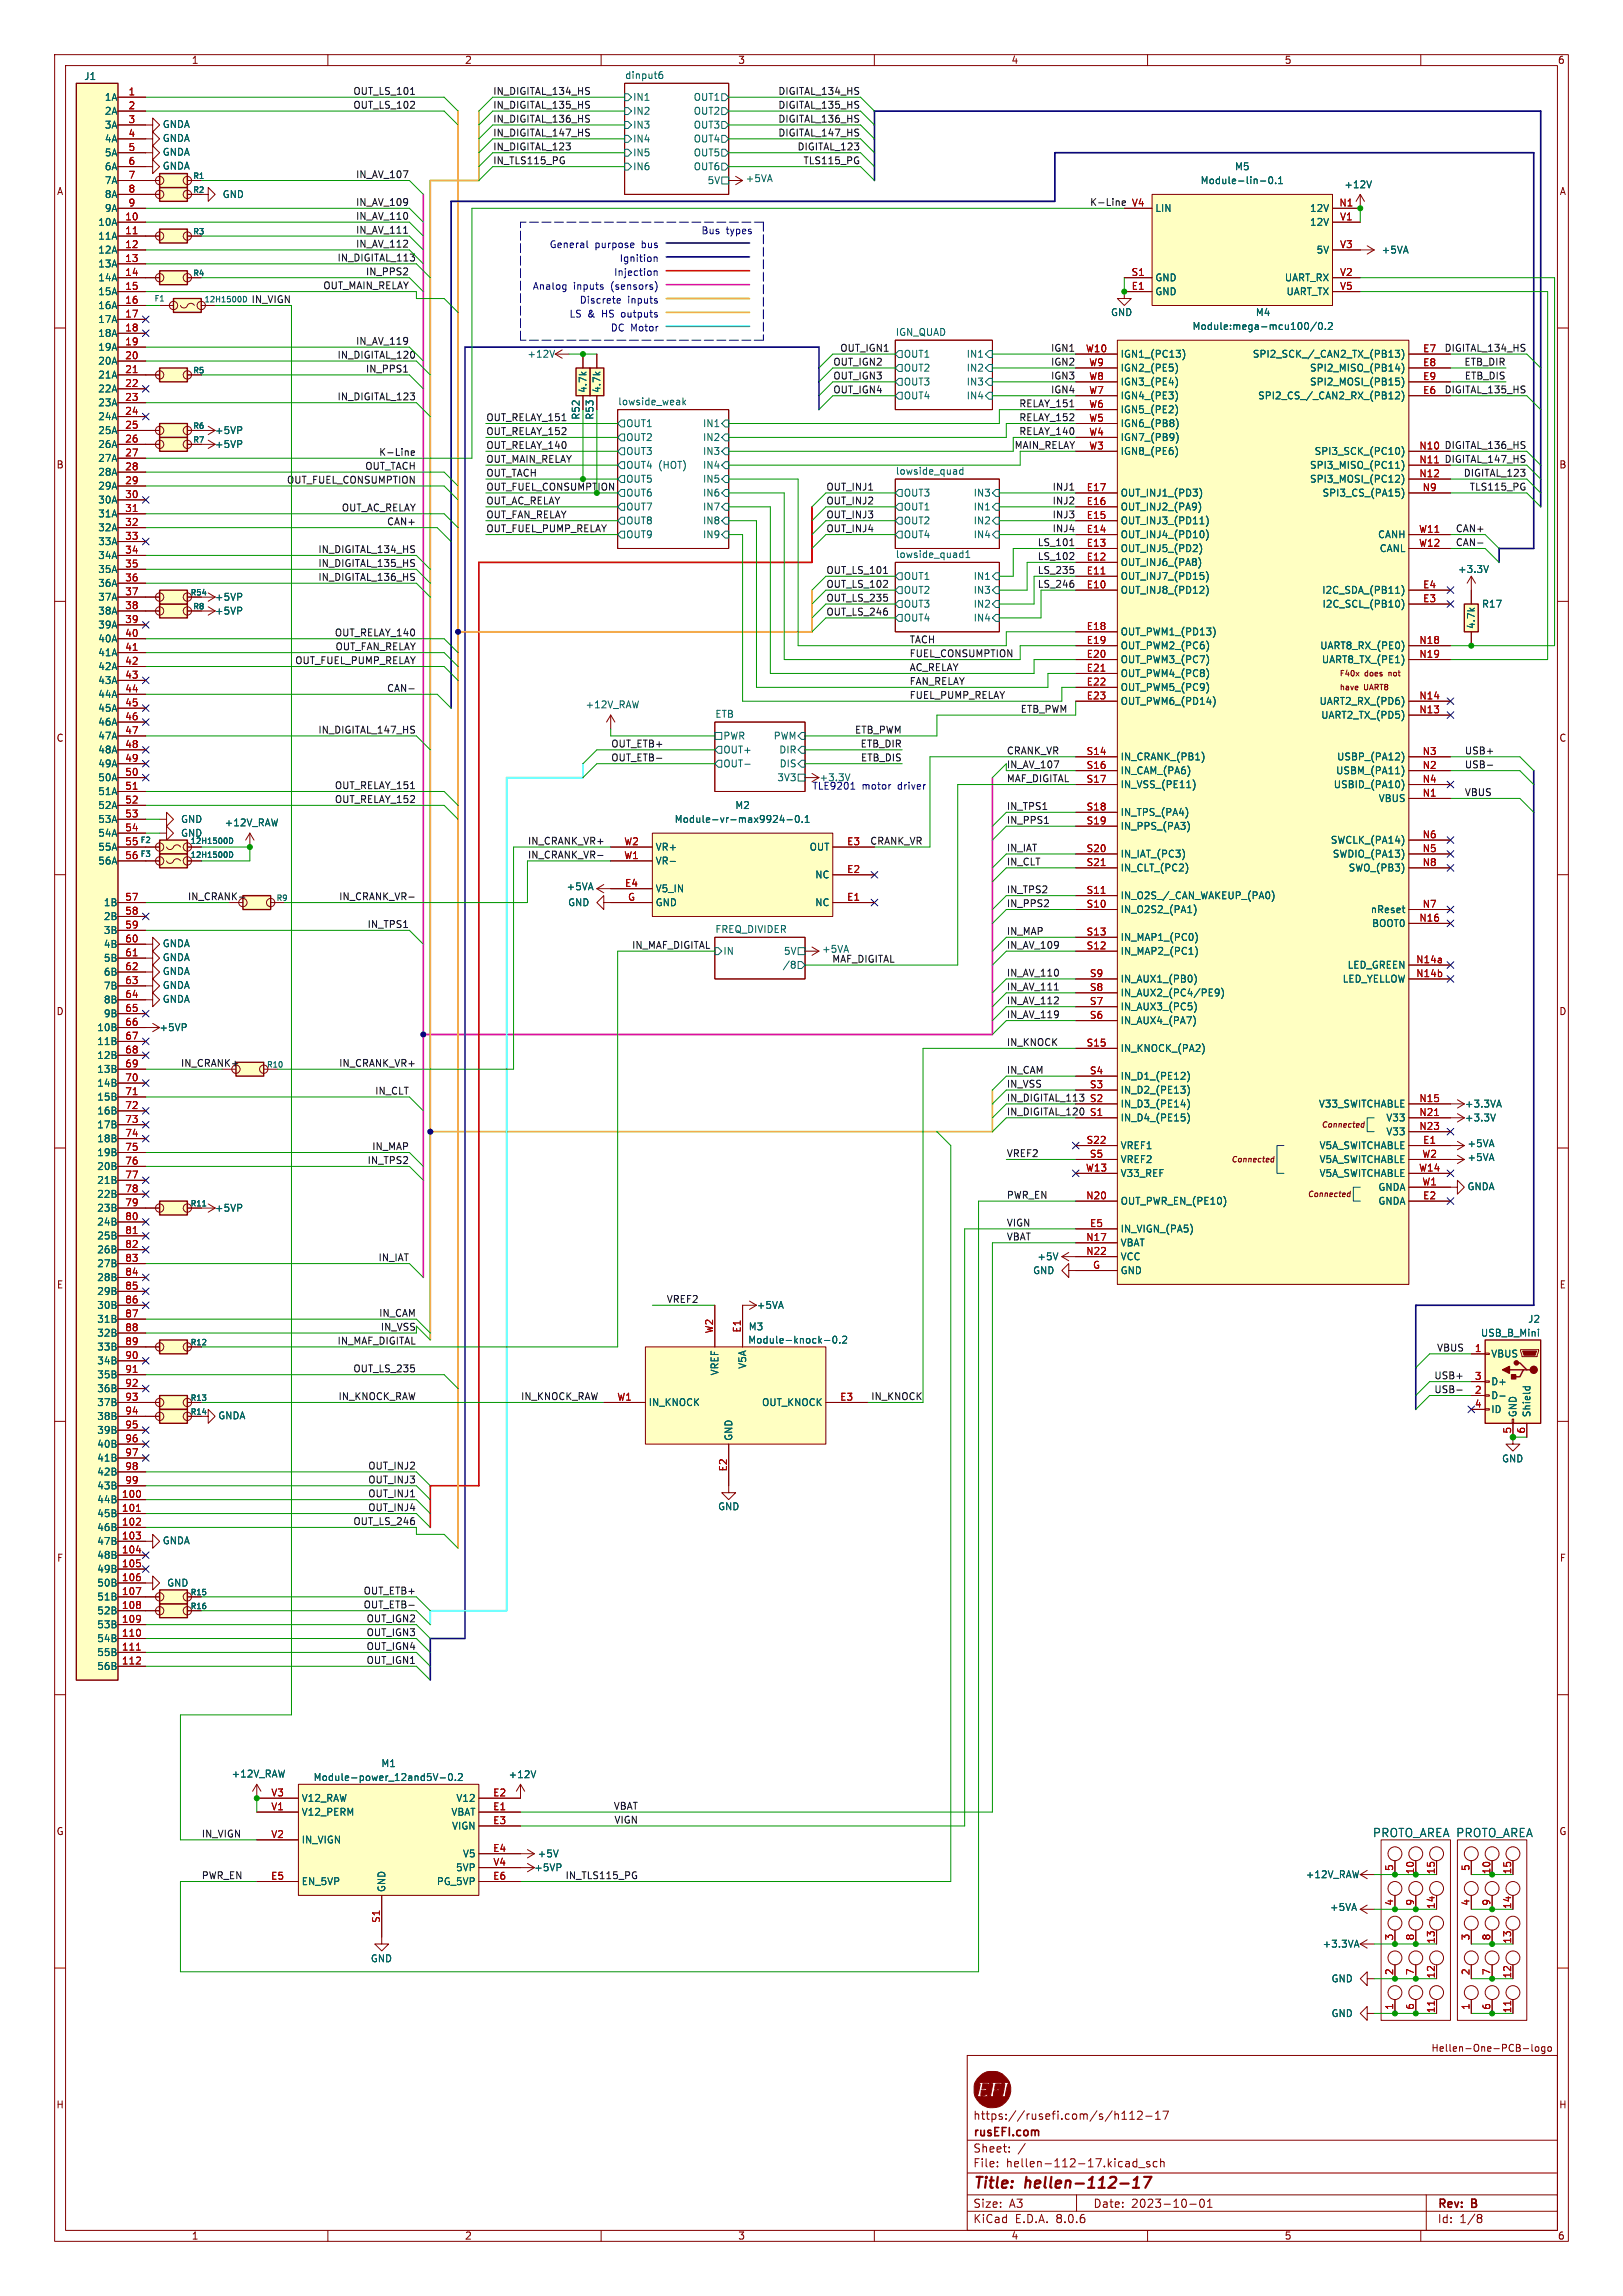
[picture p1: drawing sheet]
<svg xmlns="http://www.w3.org/2000/svg" width="297mm" height="420mm" viewBox="0 0 297 420" stroke-linecap="round" stroke-linejoin="round" font-family="sans-serif">
<defs><g id="words">
<g font-size="2.8" fill="#840000">
<text x="178" y="400.9">Title:</text>
<text x="187.7" y="400.9">hellen-112-17</text>
</g>
<text font-size="2.1" fill="#006464" x="251.1" y="336.3">PROTO_AREA PROTO_AREA</text>
<g font-size="2.1" fill="#840000">
<text x="178" y="388">https://rusefi.com/s/h112-17</text>
<text x="178" y="394">Sheet:</text>
<text x="178" y="391.2">rusEFI.com</text>
<text x="178" y="396.7">File:</text>
<text x="184.1" y="396.7">hellen-112-17.kicad_sch</text>
<text x="178" y="406.9">KiCad</text>
<text x="178" y="404.1">Size:</text>
<text x="184.7" y="404.1">A3</text>
<text x="185.7" y="406.9">E.D.A.</text>
<text x="193.3" y="406.9">8.0.6</text>
<text x="200" y="404.1">Date:</text>
<text x="207" y="404.1">2023-10-01</text>
<text x="263" y="404.3">Rev:</text>
<text x="263" y="406.9">Id:</text>
<text x="267.1" y="406.9">1/8</text>
<text x="269.4" y="404.3">B</text>
</g>
<g font-size="1.8" fill="#840000">
<text x="35" y="11.9">1</text>
<text x="85" y="11.9">2</text>
<text x="135" y="11.9">3</text>
<text x="185" y="11.9">4</text>
<text x="235" y="11.9">5</text>
<text x="285" y="11.9">6</text>
<text x="10.3" y="35.9">A</text>
<text x="285.3" y="35.9">A</text>
<text x="10.3" y="85.9">B</text>
<text x="285.3" y="85.9">B</text>
<text x="10.3" y="135.9">C</text>
<text x="285.3" y="135.9">C</text>
<text x="10.3" y="185.9">D</text>
<text x="285.3" y="185.9">D</text>
<text x="10.3" y="235.9">E</text>
<text x="285.3" y="235.9">E</text>
<text x="10.3" y="285.9">F</text>
<text x="285.3" y="285.9">F</text>
<text x="10.3" y="335.9">G</text>
<text x="285.3" y="335.9">G</text>
<text x="261.8" y="375.5">Hellen-One-PCB-logo</text>
<text x="10.2" y="385.9">H</text>
<text x="285.2" y="385.9">H</text>
<text x="35" y="409.9">1</text>
<text x="85" y="409.9">2</text>
<text x="135" y="409.9">3</text>
<text x="185" y="409.9">4</text>
<text x="235" y="409.9">5</text>
<text x="285" y="409.9">6</text>
</g>
<g font-size="1.8" fill="#006464">
<text x="15.3" y="14.8">J1</text>
<text x="114.3" y="14.5">dinput6</text>
<text x="19.1" y="18.6">1A</text>
<text x="19.1" y="21.2">2A</text>
<text x="19.1" y="23.7">3A</text>
<text x="29.7" y="23.6">GNDA</text>
<text x="115.8" y="18.6">IN1</text>
<text x="115.8" y="23.7">IN3</text>
<text x="115.8" y="21.2">IN2</text>
<text x="126.8" y="18.6">OUT1</text>
<text x="126.8" y="23.7">OUT3</text>
<text x="126.8" y="21.2">OUT2</text>
<text x="19.1" y="26.3">4A</text>
<text x="19.1" y="28.8">5A</text>
<text x="29.7" y="26.1">GNDA</text>
<text x="29.7" y="28.7">GNDA</text>
<text x="115.8" y="26.3">IN4</text>
<text x="115.8" y="28.8">IN5</text>
<text x="126.8" y="28.8">OUT5</text>
<text x="126.8" y="26.3">OUT4</text>
<text x="19.1" y="31.3">6A</text>
<text x="19.1" y="33.9">7A</text>
<text x="29.7" y="31.2">GNDA</text>
<text x="115.8" y="31.3">IN6</text>
<text x="126.8" y="31.3">OUT6</text>
<text x="129.4" y="33.9">5V</text>
<text x="136.4" y="33.5">+5VA</text>
<text x="219.6" y="33.9">Module-lin-0.1</text>
<text x="225.9" y="31.3">M5</text>
<text x="245.9" y="34.6">+12V</text>
<text x="17.9" y="41.5">10A</text>
<text x="19.1" y="36.4">8A</text>
<text x="19.1" y="39">9A</text>
<text x="40.6" y="36.4">GND</text>
<text x="211.3" y="39">LIN</text>
<text x="239.6" y="39">12V</text>
<text x="239.6" y="41.5">12V</text>
<text x="17.9" y="44">11A</text>
<text x="17.9" y="46.6">12A</text>
<text x="240.8" y="46.6">5V</text>
<text x="252.7" y="46.6">+5VA</text>
<text x="17.9" y="49.1">13A</text>
<text x="17.9" y="51.7">14A</text>
<text x="211.3" y="51.7">GND</text>
<text x="235" y="51.7">UART_RX</text>
<text x="17.9" y="54.2">15A</text>
<text x="17.9" y="56.7">16A</text>
<text x="17.9" y="59.3">17A</text>
<text x="203.2" y="58">GND</text>
<text x="211.3" y="54.2">GND</text>
<text x="229.7" y="58">M4</text>
<text x="235.3" y="54.2">UART_TX</text>
<text x="17.9" y="61.8">18A</text>
<text x="17.9" y="64.4">19A</text>
<text x="96.4" y="65.6">+12V</text>
<text x="163.8" y="61.5">IGN_QUAD</text>
<text x="165.3" y="65.6">OUT1</text>
<text x="176.8" y="65.6">IN1</text>
<text x="205" y="65.6">IGN1_(PC13)</text>
<text x="218.1" y="60.6">Module:mega-mcu100/0.2</text>
<text x="229.2" y="65.6">SPI2_SCK_/_CAN2_TX_(PB13)</text>
<text x="17.9" y="66.9">20A</text>
<text x="17.9" y="69.4">21A</text>
<text x="17.9" y="72">22A</text>
<text x="107.5" y="72" transform="rotate(-90 107.5 72)">4.7k</text>
<text x="110.1" y="72" transform="rotate(-90 110.1 72)">4.7k</text>
<text x="165.3" y="70.7">OUT3</text>
<text x="165.3" y="68.2">OUT2</text>
<text x="176.8" y="68.2">IN2</text>
<text x="176.8" y="70.7">IN3</text>
<text x="205" y="70.7">IGN3_(PE4)</text>
<text x="205" y="68.2">IGN2_(PE5)</text>
<text x="239.6" y="68.2">SPI2_MISO_(PB14)</text>
<text x="239.6" y="70.7">SPI2_MOSI_(PB15)</text>
<text x="17.9" y="74.5">23A</text>
<text x="17.9" y="77.1">24A</text>
<text x="106.3" y="76.9" transform="rotate(-90 106.3 76.9)">R52</text>
<text x="108.8" y="76.9" transform="rotate(-90 108.8 76.9)">R53</text>
<text x="113" y="74.2">lowside_weak</text>
<text x="165.3" y="73.3">OUT4</text>
<text x="176.8" y="73.3">IN4</text>
<text x="205" y="75.8">IGN5_(PE2)</text>
<text x="205" y="73.3">IGN4_(PE3)</text>
<text x="230.1" y="73.3">SPI2_CS_/_CAN2_RX_(PB12)</text>
<text x="17.9" y="79.6">25A</text>
<text x="17.9" y="82.1">26A</text>
<text x="39.2" y="82.1">+5VP</text>
<text x="39.2" y="79.6">+5VP</text>
<text x="114.5" y="83.4">OUT3</text>
<text x="114.5" y="80.9">OUT2</text>
<text x="114.5" y="78.3">OUT1</text>
<text x="128.5" y="83.4">IN3</text>
<text x="128.5" y="80.9">IN2</text>
<text x="128.5" y="78.3">IN1</text>
<text x="205" y="83.4">IGN8_(PE6)</text>
<text x="205" y="80.9">IGN7_(PB9)</text>
<text x="205" y="78.3">IGN6_(PB8)</text>
<text x="240.5" y="83.4">SPI3_SCK_(PC10)</text>
<text x="17.9" y="84.7">27A</text>
<text x="17.9" y="87.2">28A</text>
<text x="17.9" y="89.8">29A</text>
<text x="114.5" y="86">OUT4</text>
<text x="114.5" y="88.5">OUT5</text>
<text x="120.5" y="86">(HOT)</text>
<text x="128.5" y="88.5">IN5</text>
<text x="128.5" y="86">IN4</text>
<text x="163.8" y="86.9">lowside_quad</text>
<text x="239.6" y="86">SPI3_MISO_(PC11)</text>
<text x="239.6" y="88.5">SPI3_MOSI_(PC12)</text>
<text x="17.9" y="92.3">30A</text>
<text x="17.9" y="94.8">31A</text>
<text x="114.5" y="93.6">OUT7</text>
<text x="114.5" y="91">OUT6</text>
<text x="128.5" y="93.6">IN7</text>
<text x="128.5" y="91">IN6</text>
<text x="165.3" y="91">OUT3</text>
<text x="165.3" y="93.6">OUT1</text>
<text x="178.1" y="93.6">IN1</text>
<text x="178.1" y="91">IN3</text>
<text x="205" y="93.6">OUT_INJ2_(PA9)</text>
<text x="205" y="91">OUT_INJ1_(PD3)</text>
<text x="241.9" y="91">SPI3_CS_(PA15)</text>
<text x="17.9" y="97.4">32A</text>
<text x="17.9" y="99.9">33A</text>
<text x="114.5" y="96.1">OUT8</text>
<text x="114.5" y="98.7">OUT9</text>
<text x="128.5" y="96.1">IN8</text>
<text x="128.5" y="98.7">IN9</text>
<text x="165.3" y="98.7">OUT4</text>
<text x="165.3" y="96.1">OUT2</text>
<text x="178.1" y="96.1">IN2</text>
<text x="178.1" y="98.7">IN4</text>
<text x="205" y="101.2">OUT_INJ5_(PD2)</text>
<text x="205" y="98.7">OUT_INJ4_(PD10)</text>
<text x="205" y="96.1">OUT_INJ3_(PD11)</text>
<text x="252.1" y="98.7">CANH</text>
<text x="252.4" y="101.2">CANL</text>
<text x="17.9" y="102.5">34A</text>
<text x="17.9" y="105">35A</text>
<text x="17.9" y="107.5">36A</text>
<text x="163.8" y="102.2">lowside_quad1</text>
<text x="165.3" y="106.3">OUT1</text>
<text x="178.1" y="106.3">IN1</text>
<text x="205" y="106.3">OUT_INJ7_(PD15)</text>
<text x="205" y="103.7">OUT_INJ6_(PA8)</text>
<text x="266.7" y="105">+3.3V</text>
<text x="17.9" y="110.1">37A</text>
<text x="17.9" y="112.6">38A</text>
<text x="39.2" y="112.6">+5VP</text>
<text x="39.2" y="110.1">+5VP</text>
<text x="165.3" y="111.4">OUT3</text>
<text x="165.3" y="113.9">OUT4</text>
<text x="165.3" y="108.8">OUT2</text>
<text x="178.1" y="108.8">IN3</text>
<text x="178.1" y="111.4">IN2</text>
<text x="178.1" y="113.9">IN4</text>
<text x="205" y="108.8">OUT_INJ8_(PD12)</text>
<text x="241.9" y="108.8">I2C_SDA_(PB11)</text>
<text x="241.9" y="111.4">I2C_SCL_(PB10)</text>
<text x="271.1" y="111.4">R17</text>
<text x="17.9" y="115.2">39A</text>
<text x="17.9" y="117.7">40A</text>
<text x="205" y="116.4">OUT_PWM1_(PD13)</text>
<text x="205" y="119">OUT_PWM2_(PC6)</text>
<text x="241.5" y="119">UART8_RX_(PE0)</text>
<text x="270.1" y="115.2" transform="rotate(-90 270.1 115.2)">4.7k</text>
<text x="17.9" y="120.2">41A</text>
<text x="17.9" y="122.8">42A</text>
<text x="17.9" y="125.3">43A</text>
<text x="205" y="121.5">OUT_PWM3_(PC7)</text>
<text x="205" y="124.1">OUT_PWM4_(PC8)</text>
<text x="241.8" y="121.5">UART8_TX_(PE1)</text>
<text x="17.9" y="127.9">44A</text>
<text x="17.9" y="130.4">45A</text>
<text x="107.1" y="129.8">+12V_RAW</text>
<text x="130.8" y="131.4">ETB</text>
<text x="205" y="126.6">OUT_PWM5_(PC9)</text>
<text x="205" y="129.1">OUT_PWM6_(PD14)</text>
<text x="241.4" y="129.1">UART2_RX_(PD6)</text>
<text x="241.7" y="131.7">UART2_TX_(PD5)</text>
<text x="17.9" y="132.9">46A</text>
<text x="17.9" y="135.5">47A</text>
<text x="132.3" y="135.5">PWR</text>
<text x="141.5" y="135.5">PWM</text>
<text x="17.9" y="138">48A</text>
<text x="17.9" y="140.6">49A</text>
<text x="17.9" y="143.1">50A</text>
<text x="132.3" y="138">OUT+</text>
<text x="132.3" y="140.6">OUT-</text>
<text x="142.1" y="143.1">3V3</text>
<text x="142.5" y="138">DIR</text>
<text x="142.6" y="140.6">DIS</text>
<text x="205" y="139.3">IN_CRANK_(PB1)</text>
<text x="205" y="141.8">IN_CAM_(PA6)</text>
<text x="244.4" y="141.8">USBM_(PA11)</text>
<text x="244.6" y="139.3">USBP_(PA12)</text>
<text x="17.9" y="145.6">51A</text>
<text x="17.9" y="148.2">52A</text>
<text x="134.5" y="148.2">M2</text>
<text x="205" y="144.4">IN_VSS_(PE11)</text>
<text x="205" y="149.5">IN_TPS_(PA4)</text>
<text x="244" y="144.4">USBID_(PA10)</text>
<text x="252.2" y="146.9">VBUS</text>
<text x="17.9" y="150.7">53A</text>
<text x="17.9" y="153.3">54A</text>
<text x="17.9" y="155.8">55A</text>
<text x="33" y="153.3">GND</text>
<text x="33" y="150.7">GND</text>
<text x="41" y="151.4">+12V_RAW</text>
<text x="119.9" y="155.8">VR+</text>
<text x="123.4" y="150.7">Module-vr-max9924-0.1</text>
<text x="148.1" y="155.8">OUT</text>
<text x="205" y="152">IN_PPS_(PA3)</text>
<text x="243.4" y="154.5">SWCLK_(PA14)</text>
<text x="17.9" y="158.3">56A</text>
<text x="119.9" y="158.3">VR-</text>
<text x="149.1" y="160.9">NC</text>
<text x="205" y="157.1">IN_IAT_(PC3)</text>
<text x="205" y="159.6">IN_CLT_(PC2)</text>
<text x="243.8" y="157.1">SWDIO_(PA13)</text>
<text x="246.7" y="159.6">SWO_(PB3)</text>
<text x="18.9" y="166">1B</text>
<text x="103.6" y="163.1">+5VA</text>
<text x="103.9" y="166">GND</text>
<text x="119.9" y="163.4">V5_IN</text>
<text x="119.9" y="166">GND</text>
<text x="149.1" y="166">NC</text>
<text x="205" y="167.2">IN_O2S2_(PA1)</text>
<text x="205" y="164.7">IN_O2S_/_CAN_WAKEUP_(PA0)</text>
<text x="250.7" y="167.2">nReset</text>
<text x="18.9" y="168.5">2B</text>
<text x="18.9" y="171">3B</text>
<text x="18.9" y="173.6">4B</text>
<text x="29.7" y="173.5">GNDA</text>
<text x="130.8" y="170.7">FREQ_DIVIDER</text>
<text x="205" y="172.3">IN_MAP1_(PC0)</text>
<text x="251" y="169.8">BOOT0</text>
<text x="18.9" y="176.1">5B</text>
<text x="18.9" y="178.7">6B</text>
<text x="29.7" y="176">GNDA</text>
<text x="29.7" y="178.5">GNDA</text>
<text x="132.3" y="174.9">IN</text>
<text x="143.1" y="177.4">/8</text>
<text x="143.4" y="174.9">5V</text>
<text x="150.3" y="174.5">+5VA</text>
<text x="205" y="174.9">IN_MAP2_(PC1)</text>
<text x="205" y="179.9">IN_AUX1_(PB0)</text>
<text x="245.6" y="179.9">LED_YELLOW</text>
<text x="246.5" y="177.4">LED_GREEN</text>
<text x="18.9" y="181.2">7B</text>
<text x="18.9" y="183.7">8B</text>
<text x="29.7" y="181.1">GNDA</text>
<text x="29.7" y="183.6">GNDA</text>
<text x="205" y="185">IN_AUX3_(PC5)</text>
<text x="205" y="182.5">IN_AUX2_(PC4/PE9)</text>
<text x="17.7" y="188.8">10B</text>
<text x="17.7" y="191.4">11B</text>
<text x="18.9" y="186.3">9B</text>
<text x="29.1" y="188.8">+5VP</text>
<text x="205" y="187.6">IN_AUX4_(PA7)</text>
<text x="17.7" y="193.9">12B</text>
<text x="17.7" y="196.4">13B</text>
<text x="205" y="192.6">IN_KNOCK_(PA2)</text>
<text x="205" y="197.7">IN_D1_(PE12)</text>
<text x="17.7" y="199">14B</text>
<text x="17.7" y="201.5">15B</text>
<text x="205" y="202.8">IN_D3_(PE14)</text>
<text x="205" y="200.3">IN_D2_(PE13)</text>
<text x="241.3" y="202.8">V33_SWITCHABLE</text>
<text x="268" y="202.8">+3.3VA</text>
<text x="17.7" y="204.1">16B</text>
<text x="17.7" y="206.6">17B</text>
<text x="17.7" y="209.1">18B</text>
<text x="205" y="205.3">IN_D4_(PE15)</text>
<text x="253.6" y="205.3">V33</text>
<text x="253.6" y="207.9">V33</text>
<text x="268" y="205.3">+3.3V</text>
<text x="17.7" y="211.7">19B</text>
<text x="17.7" y="214.2">20B</text>
<text x="205" y="210.4">VREF1</text>
<text x="205" y="213">VREF2</text>
<text x="205" y="215.5">V33_REF</text>
<text x="241.4" y="210.4">V5A_SWITCHABLE</text>
<text x="241.4" y="215.5">V5A_SWITCHABLE</text>
<text x="241.4" y="213">V5A_SWITCHABLE</text>
<text x="268.4" y="212.6">+5VA</text>
<text x="268.4" y="210">+5VA</text>
<text x="17.7" y="216.8">21B</text>
<text x="17.7" y="219.3">22B</text>
<text x="17.7" y="221.8">23B</text>
<text x="39.2" y="221.8">+5VP</text>
<text x="205" y="220.6">OUT_PWR_EN_(PE10)</text>
<text x="252.1" y="220.6">GNDA</text>
<text x="252.1" y="218">GNDA</text>
<text x="268.4" y="217.9">GNDA</text>
<text x="17.7" y="224.4">24B</text>
<text x="17.7" y="226.9">25B</text>
<text x="205" y="225.7">IN_VIGN_(PA5)</text>
<text x="17.7" y="229.5">26B</text>
<text x="17.7" y="232">27B</text>
<text x="189" y="233.3">GND</text>
<text x="189.7" y="230.7">+5V</text>
<text x="205" y="233.3">GND</text>
<text x="205" y="228.2">VBAT</text>
<text x="205" y="230.7">VCC</text>
<text x="17.7" y="234.5">28B</text>
<text x="17.7" y="237.1">29B</text>
<text x="17.7" y="239.6">30B</text>
<text x="138.4" y="239.6">+5VA</text>
<text x="17.7" y="242.2">31B</text>
<text x="17.7" y="244.7">32B</text>
<text x="136.8" y="246">Module-knock-0.2</text>
<text x="136.9" y="243.6">M3</text>
<text x="270.9" y="244.7">USB_B_Mini</text>
<text x="279.5" y="242.2">J2</text>
<text x="17.7" y="247.2">33B</text>
<text x="17.7" y="249.8">34B</text>
<text x="131.7" y="251.7" transform="rotate(-90 131.7 251.7)">VREF</text>
<text x="136.8" y="250.5" transform="rotate(-90 136.8 250.5)">V5A</text>
<text x="272.8" y="248.5">VBUS</text>
<text x="17.7" y="252.3">35B</text>
<text x="17.7" y="254.9">36B</text>
<text x="17.7" y="257.4">37B</text>
<text x="118.6" y="257.4">IN_KNOCK</text>
<text x="139.4" y="257.4">OUT_KNOCK</text>
<text x="272.8" y="256.1">D-</text>
<text x="272.8" y="253.6">D+</text>
<text x="17.7" y="259.9">38B</text>
<text x="17.7" y="262.5">39B</text>
<text x="39.8" y="259.8">GNDA</text>
<text x="134.2" y="263.7" transform="rotate(-90 134.2 263.7)">GND</text>
<text x="272.8" y="258.7">ID</text>
<text x="277.7" y="259.3" transform="rotate(-90 277.7 259.3)">GND</text>
<text x="280.3" y="259.3" transform="rotate(-90 280.3 259.3)">Shield</text>
<text x="17.7" y="265">40B</text>
<text x="17.7" y="267.6">41B</text>
<text x="274.8" y="267.7">GND</text>
<text x="17.7" y="275.2">44B</text>
<text x="17.7" y="270.1">42B</text>
<text x="17.7" y="272.6">43B</text>
<text x="17.7" y="277.7">45B</text>
<text x="17.7" y="280.3">46B</text>
<text x="131.3" y="276.5">GND</text>
<text x="17.7" y="282.8">47B</text>
<text x="17.7" y="285.3">48B</text>
<text x="17.7" y="287.9">49B</text>
<text x="29.7" y="282.7">GNDA</text>
<text x="17.7" y="290.4">50B</text>
<text x="17.7" y="293">51B</text>
<text x="30.5" y="290.4">GND</text>
<text x="17.7" y="295.5">52B</text>
<text x="17.7" y="298">53B</text>
<text x="17.7" y="300.6">54B</text>
<text x="17.7" y="303.1">55B</text>
<text x="17.7" y="305.7">56B</text>
<text x="69.7" y="323.4">M1</text>
<text x="42.3" y="325.3">+12V_RAW</text>
<text x="55.1" y="329.8">V12_RAW</text>
<text x="57.3" y="326">Module-power_12and5V-0.2</text>
<text x="83.4" y="329.8">V12</text>
<text x="93" y="325.5">+12V</text>
<text x="55.1" y="332.3">V12_PERM</text>
<text x="82.5" y="332.3">VBAT</text>
<text x="82.6" y="334.9">VIGN</text>
<text x="55.1" y="337.4">IN_VIGN</text>
<text x="84.6" y="340">V5</text>
<text x="98.3" y="340">+5V</text>
<text x="55.1" y="345">EN_5VP</text>
<text x="70.7" y="346.2" transform="rotate(-90 70.7 346.2)">GND</text>
<text x="79.8" y="345">PG_5VP</text>
<text x="83.4" y="342.5">5VP</text>
<text x="97.7" y="342.5">+5VP</text>
<text x="238.8" y="343.8">+12V_RAW</text>
<text x="243.3" y="349.7">+5VA</text>
<text x="67.8" y="359.1">GND</text>
<text x="241.9" y="356.5">+3.3VA</text>
<text x="243.6" y="362.8">GND</text>
<text x="243.6" y="369.2">GND</text>
</g>
<g font-size="1.8" fill="#a90000">
<text x="23.4" y="17.5">1</text>
<text x="23.4" y="20.1">2</text>
<text x="23.4" y="22.6">3</text>
<text x="23.4" y="25.1">4</text>
<text x="23.4" y="27.7">5</text>
<text x="23.4" y="30.2">6</text>
<text x="23.4" y="32.8">7</text>
<text x="23.4" y="35.3">8</text>
<text x="22.8" y="40.4">10</text>
<text x="23.4" y="37.8">9</text>
<text x="207" y="37.8">V4</text>
<text x="245" y="37.8">N1</text>
<text x="245.1" y="40.4">V1</text>
<text x="22.8" y="42.9">11</text>
<text x="22.8" y="45.5">12</text>
<text x="245.1" y="45.5">V3</text>
<text x="22.8" y="48">13</text>
<text x="22.8" y="50.5">14</text>
<text x="22.8" y="53.1">15</text>
<text x="207" y="50.5">S1</text>
<text x="207" y="53.1">E1</text>
<text x="245.1" y="50.5">V2</text>
<text x="245.1" y="53.1">V5</text>
<text x="22.8" y="55.6">16</text>
<text x="22.8" y="58.2">17</text>
<text x="22.8" y="60.7">18</text>
<text x="22.8" y="63.2">19</text>
<text x="22.8" y="65.8">20</text>
<text x="198.6" y="64.5">W10</text>
<text x="260.3" y="64.5">E7</text>
<text x="22.8" y="68.3">21</text>
<text x="22.8" y="70.9">22</text>
<text x="199.2" y="69.6">W8</text>
<text x="199.2" y="67.1">W9</text>
<text x="260.3" y="67.1">E8</text>
<text x="260.3" y="69.6">E9</text>
<text x="22.8" y="73.4">23</text>
<text x="22.8" y="75.9">24</text>
<text x="199.2" y="77.2">W5</text>
<text x="199.2" y="74.7">W6</text>
<text x="199.2" y="72.1">W7</text>
<text x="260.3" y="72.1">E6</text>
<text x="22.8" y="78.5">25</text>
<text x="22.8" y="81">26</text>
<text x="22.8" y="83.6">27</text>
<text x="199.2" y="82.3">W3</text>
<text x="199.2" y="79.8">W4</text>
<text x="259.6" y="82.3">N10</text>
<text x="22.8" y="86.1">28</text>
<text x="22.8" y="88.6">29</text>
<text x="198.8" y="89.9">E17</text>
<text x="259.6" y="84.8">N11</text>
<text x="259.6" y="87.4">N12</text>
<text x="260.2" y="89.9">N9</text>
<text x="22.8" y="91.2">30</text>
<text x="22.8" y="93.7">31</text>
<text x="198.8" y="95">E15</text>
<text x="198.8" y="92.5">E16</text>
<text x="22.8" y="96.3">32</text>
<text x="22.8" y="98.8">33</text>
<text x="22.8" y="101.3">34</text>
<text x="198.8" y="100.1">E13</text>
<text x="198.8" y="97.5">E14</text>
<text x="259.6" y="97.5">W11</text>
<text x="259.6" y="100.1">W12</text>
<text x="22.8" y="103.9">35</text>
<text x="22.8" y="106.4">36</text>
<text x="198.8" y="107.7">E10</text>
<text x="198.8" y="105.2">E11</text>
<text x="198.8" y="102.6">E12</text>
<text x="260.3" y="107.7">E4</text>
<text x="22.8" y="109">37</text>
<text x="22.8" y="111.5">38</text>
<text x="260.3" y="110.2">E3</text>
<text x="22.8" y="114">39</text>
<text x="22.8" y="116.6">40</text>
<text x="22.8" y="119.1">41</text>
<text x="198.8" y="115.3">E18</text>
<text x="198.8" y="117.9">E19</text>
<text x="259.6" y="117.9">N18</text>
<text x="22.8" y="121.7">42</text>
<text x="22.8" y="124.2">43</text>
<text x="198.8" y="120.4">E20</text>
<text x="198.8" y="122.9">E21</text>
<text x="198.8" y="125.5">E22</text>
<text x="259.6" y="120.4">N19</text>
<text x="22.8" y="126.7">44</text>
<text x="22.8" y="129.3">45</text>
<text x="22.8" y="131.8">46</text>
<text x="198.8" y="128">E23</text>
<text x="259.6" y="130.6">N13</text>
<text x="259.6" y="128">N14</text>
<text x="22.8" y="134.4">47</text>
<text x="22.8" y="136.9">48</text>
<text x="22.8" y="139.4">49</text>
<text x="22.8" y="142">50</text>
<text x="198.7" y="138.2">S14</text>
<text x="198.7" y="140.7">S16</text>
<text x="198.7" y="143.3">S17</text>
<text x="260.2" y="140.7">N2</text>
<text x="260.2" y="138.2">N3</text>
<text x="260.2" y="143.3">N4</text>
<text x="22.8" y="144.5">51</text>
<text x="22.8" y="147.1">52</text>
<text x="22.8" y="149.6">53</text>
<text x="198.7" y="148.3">S18</text>
<text x="260.2" y="145.8">N1</text>
<text x="22.8" y="152.1">54</text>
<text x="22.8" y="154.7">55</text>
<text x="114.1" y="154.7">W2</text>
<text x="154.9" y="154.7">E3</text>
<text x="198.7" y="150.9">S19</text>
<text x="198.7" y="156">S20</text>
<text x="260.2" y="156">N5</text>
<text x="260.2" y="153.4">N6</text>
<text x="22.8" y="157.2">56</text>
<text x="114.1" y="157.2">W1</text>
<text x="154.9" y="159.8">E2</text>
<text x="198.7" y="158.5">S21</text>
<text x="260.2" y="158.5">N8</text>
<text x="22.8" y="164.8">57</text>
<text x="22.8" y="167.4">58</text>
<text x="114.3" y="162.3">E4</text>
<text x="114.8" y="164.8">G</text>
<text x="154.9" y="164.8">E1</text>
<text x="198.7" y="166.1">S10</text>
<text x="198.7" y="163.6">S11</text>
<text x="260.2" y="166.1">N7</text>
<text x="22.8" y="169.9">59</text>
<text x="22.8" y="172.5">60</text>
<text x="198.7" y="173.7">S12</text>
<text x="198.7" y="171.2">S13</text>
<text x="259.6" y="168.7">N16</text>
<text x="22.8" y="175">61</text>
<text x="22.8" y="177.5">62</text>
<text x="199.3" y="178.8">S9</text>
<text x="259.1" y="176.3">N14a</text>
<text x="259.1" y="178.8">N14b</text>
<text x="22.8" y="180.1">63</text>
<text x="22.8" y="182.6">64</text>
<text x="22.8" y="185.2">65</text>
<text x="199.3" y="183.9">S7</text>
<text x="199.3" y="181.4">S8</text>
<text x="22.8" y="187.7">66</text>
<text x="22.8" y="190.2">67</text>
<text x="198.7" y="191.5">S15</text>
<text x="199.3" y="186.4">S6</text>
<text x="22.8" y="192.8">68</text>
<text x="22.8" y="195.3">69</text>
<text x="22.8" y="197.9">70</text>
<text x="199.3" y="196.6">S4</text>
<text x="22.8" y="200.4">71</text>
<text x="22.8" y="202.9">72</text>
<text x="199.3" y="201.7">S2</text>
<text x="199.3" y="199.1">S3</text>
<text x="259.6" y="201.7">N15</text>
<text x="22.8" y="205.5">73</text>
<text x="22.8" y="208">74</text>
<text x="198.7" y="209.3">S22</text>
<text x="199.3" y="204.2">S1</text>
<text x="259.6" y="204.2">N21</text>
<text x="259.6" y="206.8">N23</text>
<text x="260.3" y="209.3">E1</text>
<text x="22.8" y="210.6">75</text>
<text x="22.8" y="213.1">76</text>
<text x="22.8" y="215.6">77</text>
<text x="198.6" y="214.4">W13</text>
<text x="199.3" y="211.8">S5</text>
<text x="259.6" y="214.4">W14</text>
<text x="260.2" y="211.8">W2</text>
<text x="22.8" y="218.2">78</text>
<text x="22.8" y="220.7">79</text>
<text x="198.7" y="219.5">N20</text>
<text x="260.2" y="216.9">W1</text>
<text x="260.3" y="219.5">E2</text>
<text x="22.8" y="223.3">80</text>
<text x="22.8" y="225.8">81</text>
<text x="198.7" y="227.1">N17</text>
<text x="199.4" y="224.5">E5</text>
<text x="22.8" y="228.3">82</text>
<text x="22.8" y="230.9">83</text>
<text x="22.8" y="233.4">84</text>
<text x="198.7" y="229.6">N22</text>
<text x="199.9" y="232.2">G</text>
<text x="22.8" y="236">85</text>
<text x="22.8" y="238.5">86</text>
<text x="22.8" y="241">87</text>
<text x="22.8" y="243.6">88</text>
<text x="130.6" y="244" transform="rotate(-90 130.6 244)">W2</text>
<text x="135.6" y="243.9" transform="rotate(-90 135.6 243.9)">E1</text>
<text x="22.8" y="246.1">89</text>
<text x="22.8" y="248.7">90</text>
<text x="22.8" y="251.2">91</text>
<text x="269.8" y="247.4">1</text>
<text x="22.8" y="253.7">92</text>
<text x="22.8" y="256.3">93</text>
<text x="112.9" y="256.3">W1</text>
<text x="153.7" y="256.3">E3</text>
<text x="269.8" y="255">2</text>
<text x="269.8" y="252.5">3</text>
<text x="269.8" y="257.6">4</text>
<text x="22.8" y="258.8">94</text>
<text x="22.8" y="261.4">95</text>
<text x="22.8" y="263.9">96</text>
<text x="276.6" y="262.3" transform="rotate(-90 276.6 262.3)">5</text>
<text x="279.1" y="262.3" transform="rotate(-90 279.1 262.3)">6</text>
<text x="22.8" y="266.4">97</text>
<text x="22.8" y="269">98</text>
<text x="133.1" y="269.3" transform="rotate(-90 133.1 269.3)">E2</text>
<text x="22.2" y="274.1">100</text>
<text x="22.8" y="271.5">99</text>
<text x="22.2" y="276.6">101</text>
<text x="22.2" y="279.1">102</text>
<text x="22.2" y="281.7">103</text>
<text x="22.2" y="284.2">104</text>
<text x="22.2" y="286.8">105</text>
<text x="22.2" y="289.3">106</text>
<text x="22.2" y="291.8">107</text>
<text x="22.2" y="294.4">108</text>
<text x="22.2" y="296.9">109</text>
<text x="22.2" y="299.5">110</text>
<text x="22.2" y="302">111</text>
<text x="22.2" y="304.5">112</text>
<text x="49.5" y="328.7">V3</text>
<text x="90.2" y="328.7">E2</text>
<text x="49.5" y="331.2">V1</text>
<text x="90.2" y="331.2">E1</text>
<text x="90.2" y="333.8">E3</text>
<text x="49.5" y="336.3">V2</text>
<text x="90.2" y="338.8">E4</text>
<text x="90.2" y="341.4">V4</text>
<text x="49.5" y="343.9">E5</text>
<text x="90.2" y="343.9">E6</text>
<text x="255" y="342.3" transform="rotate(-90 255 342.3)">5</text>
<text x="258.8" y="342.9" transform="rotate(-90 258.8 342.9)">10</text>
<text x="262.6" y="342.9" transform="rotate(-90 262.6 342.9)">15</text>
<text x="269" y="342.3" transform="rotate(-90 269 342.3)">5</text>
<text x="272.8" y="342.9" transform="rotate(-90 272.8 342.9)">10</text>
<text x="276.6" y="342.9" transform="rotate(-90 276.6 342.9)">15</text>
<text x="69.6" y="351.8" transform="rotate(-90 69.6 351.8)">S1</text>
<text x="255" y="348.7" transform="rotate(-90 255 348.7)">4</text>
<text x="258.8" y="348.7" transform="rotate(-90 258.8 348.7)">9</text>
<text x="262.6" y="349.3" transform="rotate(-90 262.6 349.3)">14</text>
<text x="269" y="348.7" transform="rotate(-90 269 348.7)">4</text>
<text x="272.8" y="348.7" transform="rotate(-90 272.8 348.7)">9</text>
<text x="276.6" y="349.3" transform="rotate(-90 276.6 349.3)">14</text>
<text x="255" y="355" transform="rotate(-90 255 355)">3</text>
<text x="258.8" y="355" transform="rotate(-90 258.8 355)">8</text>
<text x="262.6" y="355.6" transform="rotate(-90 262.6 355.6)">13</text>
<text x="269" y="355" transform="rotate(-90 269 355)">3</text>
<text x="272.8" y="355" transform="rotate(-90 272.8 355)">8</text>
<text x="276.6" y="355.6" transform="rotate(-90 276.6 355.6)">13</text>
<text x="255" y="361.4" transform="rotate(-90 255 361.4)">2</text>
<text x="258.8" y="361.4" transform="rotate(-90 258.8 361.4)">7</text>
<text x="262.6" y="362" transform="rotate(-90 262.6 362)">12</text>
<text x="269" y="361.4" transform="rotate(-90 269 361.4)">2</text>
<text x="272.8" y="361.4" transform="rotate(-90 272.8 361.4)">7</text>
<text x="276.6" y="362" transform="rotate(-90 276.6 362)">12</text>
<text x="255" y="367.7" transform="rotate(-90 255 367.7)">1</text>
<text x="258.8" y="367.7" transform="rotate(-90 258.8 367.7)">6</text>
<text x="262.6" y="368.3" transform="rotate(-90 262.6 368.3)">11</text>
<text x="269" y="367.7" transform="rotate(-90 269 367.7)">1</text>
<text x="272.8" y="367.7" transform="rotate(-90 272.8 367.7)">6</text>
<text x="276.6" y="368.3" transform="rotate(-90 276.6 368.3)">11</text>
</g>
<g font-size="1.8" fill="#0f0f0f">
<text x="64.6" y="17.4">OUT_LS_101</text>
<text x="90.2" y="17.4">IN_DIGITAL_134_HS</text>
<text x="142.3" y="17.4">DIGITAL_134_HS</text>
<text x="64.6" y="20">OUT_LS_102</text>
<text x="90.2" y="22.5">IN_DIGITAL_136_HS</text>
<text x="90.2" y="20">IN_DIGITAL_135_HS</text>
<text x="142.3" y="22.5">DIGITAL_136_HS</text>
<text x="142.3" y="20">DIGITAL_135_HS</text>
<text x="90.2" y="25">IN_DIGITAL_147_HS</text>
<text x="90.2" y="27.6">IN_DIGITAL_123</text>
<text x="142.3" y="25">DIGITAL_147_HS</text>
<text x="145.8" y="27.6">DIGITAL_123</text>
<text x="65.1" y="32.7">IN_AV_107</text>
<text x="90.2" y="30.1">IN_TLS115_PG</text>
<text x="146.9" y="30.1">TLS115_PG</text>
<text x="65.1" y="40.3">IN_AV_110</text>
<text x="65.1" y="37.7">IN_AV_109</text>
<text x="199.4" y="37.7">K-Line</text>
<text x="61.7" y="47.9">IN_DIGITAL_113</text>
<text x="65.1" y="45.4">IN_AV_112</text>
<text x="65.1" y="42.8">IN_AV_111</text>
<text x="59.1" y="53">OUT_MAIN_RELAY</text>
<text x="66.9" y="50.4">IN_PPS2</text>
<text x="45.9" y="55.5">IN_VIGN</text>
<text x="61.7" y="65.7">IN_DIGITAL_120</text>
<text x="65.1" y="63.1">IN_AV_119</text>
<text x="153.7" y="64.4">OUT_IGN1</text>
<text x="192.2" y="64.4">IGN1</text>
<text x="264.3" y="64.4">DIGITAL_134_HS</text>
<text x="66.9" y="68.2">IN_PPS1</text>
<text x="152.4" y="69.5">OUT_IGN3</text>
<text x="152.4" y="67">OUT_IGN2</text>
<text x="192.2" y="69.5">IGN3</text>
<text x="192.2" y="67">IGN2</text>
<text x="267.9" y="67">ETB_DIR</text>
<text x="267.9" y="69.5">ETB_DIS</text>
<text x="61.7" y="73.3">IN_DIGITAL_123</text>
<text x="88.9" y="77.1">OUT_RELAY_151</text>
<text x="152.4" y="72">OUT_IGN4</text>
<text x="186.4" y="77.1">RELAY_152</text>
<text x="186.4" y="74.6">RELAY_151</text>
<text x="192.2" y="72">IGN4</text>
<text x="264.3" y="72">DIGITAL_135_HS</text>
<text x="69.3" y="83.5">K-Line</text>
<text x="88.9" y="79.7">OUT_RELAY_152</text>
<text x="88.9" y="82.2">OUT_RELAY_140</text>
<text x="185.6" y="82.2">MAIN_RELAY</text>
<text x="186.4" y="79.7">RELAY_140</text>
<text x="264.3" y="82.2">DIGITAL_136_HS</text>
<text x="52.4" y="88.5">OUT_FUEL_CONSUMPTION</text>
<text x="66.7" y="86">OUT_TACH</text>
<text x="88.9" y="84.7">OUT_MAIN_RELAY</text>
<text x="88.9" y="87.3">OUT_TACH</text>
<text x="151.1" y="89.8">OUT_INJ1</text>
<text x="192.5" y="89.8">INJ1</text>
<text x="264.3" y="84.7">DIGITAL_147_HS</text>
<text x="267.8" y="87.3">DIGITAL_123</text>
<text x="268.9" y="89.8">TLS115_PG</text>
<text x="62.5" y="93.6">OUT_AC_RELAY</text>
<text x="88.9" y="92.4">OUT_AC_RELAY</text>
<text x="88.9" y="94.9">OUT_FAN_RELAY</text>
<text x="151.1" y="94.9">OUT_INJ3</text>
<text x="151.1" y="92.4">OUT_INJ2</text>
<text x="192.5" y="94.9">INJ3</text>
<text x="192.5" y="92.4">INJ2</text>
<text x="58.2" y="101.2">IN_DIGITAL_134_HS</text>
<text x="70.7" y="96.2">CAN+</text>
<text x="88.9" y="97.4">OUT_FUEL_PUMP_RELAY</text>
<text x="151.1" y="97.4">OUT_INJ4</text>
<text x="189.8" y="100">LS_101</text>
<text x="192.5" y="97.4">INJ4</text>
<text x="266.3" y="97.4">CAN+</text>
<text x="266.3" y="100">CAN-</text>
<text x="58.2" y="103.8">IN_DIGITAL_135_HS</text>
<text x="58.2" y="106.3">IN_DIGITAL_136_HS</text>
<text x="151.1" y="107.6">OUT_LS_102</text>
<text x="151.1" y="105.1">OUT_LS_101</text>
<text x="189.8" y="105.1">LS_235</text>
<text x="189.8" y="107.6">LS_246</text>
<text x="189.8" y="102.5">LS_102</text>
<text x="151.1" y="110.1">OUT_LS_235</text>
<text x="151.1" y="112.7">OUT_LS_246</text>
<text x="61.2" y="116.5">OUT_RELAY_140</text>
<text x="61.3" y="119">OUT_FAN_RELAY</text>
<text x="166.4" y="117.8">TACH</text>
<text x="53.9" y="121.6">OUT_FUEL_PUMP_RELAY</text>
<text x="166.4" y="122.8">AC_RELAY</text>
<text x="166.4" y="120.3">FUEL_CONSUMPTION</text>
<text x="166.4" y="125.4">FAN_RELAY</text>
<text x="70.7" y="126.6">CAN-</text>
<text x="166.4" y="127.9">FUEL_PUMP_RELAY</text>
<text x="186.7" y="130.5">ETB_PWM</text>
<text x="58.2" y="134.3">IN_DIGITAL_147_HS</text>
<text x="111.8" y="136.8">OUT_ETB+</text>
<text x="156.4" y="134.3">ETB_PWM</text>
<text x="157.4" y="136.8">ETB_DIR</text>
<text x="111.8" y="139.3">OUT_ETB-</text>
<text x="157.5" y="139.3">ETB_DIS</text>
<text x="184.1" y="143.2">MAF_DIGITAL</text>
<text x="184.1" y="138.1">CRANK_VR</text>
<text x="268" y="138.1">USB+</text>
<text x="268" y="140.6">USB-</text>
<text x="61.2" y="147">OUT_RELAY_152</text>
<text x="61.2" y="144.4">OUT_RELAY_151</text>
<text x="184.1" y="148.2">IN_TPS1</text>
<text x="268" y="145.7">VBUS</text>
<text x="96.5" y="154.6">IN_CRANK_VR+</text>
<text x="159.2" y="154.6">CRANK_VR</text>
<text x="184.1" y="155.9">IN_IAT</text>
<text x="184.1" y="150.8">IN_PPS1</text>
<text x="96.5" y="157.1">IN_CRANK_VR-</text>
<text x="184.1" y="158.4">IN_CLT</text>
<text x="34.3" y="164.7">IN_CRANK-</text>
<text x="62" y="164.7">IN_CRANK_VR-</text>
<text x="184.1" y="163.5">IN_TPS2</text>
<text x="184.1" y="166">IN_PPS2</text>
<text x="67.2" y="169.8">IN_TPS1</text>
<text x="115.6" y="173.6">IN_MAF_DIGITAL</text>
<text x="184.1" y="173.6">IN_AV_109</text>
<text x="184.1" y="171.1">IN_MAP</text>
<text x="152.2" y="176.2">MAF_DIGITAL</text>
<text x="184.1" y="178.7">IN_AV_110</text>
<text x="184.1" y="181.3">IN_AV_111</text>
<text x="184.1" y="183.8">IN_AV_112</text>
<text x="184.1" y="186.3">IN_AV_119</text>
<text x="184.1" y="191.4">IN_KNOCK</text>
<text x="33" y="195.2">IN_CRANK+</text>
<text x="62" y="195.2">IN_CRANK_VR+</text>
<text x="184.1" y="196.5">IN_CAM</text>
<text x="68.6" y="200.3">IN_CLT</text>
<text x="184.1" y="201.6">IN_DIGITAL_113</text>
<text x="184.1" y="199">IN_VSS</text>
<text x="184.1" y="204.1">IN_DIGITAL_120</text>
<text x="67.2" y="213">IN_TPS2</text>
<text x="68" y="210.5">IN_MAP</text>
<text x="184.1" y="211.7">VREF2</text>
<text x="184.1" y="219.4">PWR_EN</text>
<text x="184.1" y="224.4">VIGN</text>
<text x="184.1" y="227">VBAT</text>
<text x="69.2" y="230.8">IN_IAT</text>
<text x="121.9" y="238.4">VREF2</text>
<text x="69.3" y="241">IN_CAM</text>
<text x="61.7" y="246">IN_MAF_DIGITAL</text>
<text x="64.6" y="251.1">OUT_LS_235</text>
<text x="262.9" y="247.3">VBUS</text>
<text x="61.8" y="256.2">IN_KNOCK_RAW</text>
<text x="95.2" y="256.2">IN_KNOCK_RAW</text>
<text x="159.3" y="256.2">IN_KNOCK</text>
<text x="262.4" y="254.9">USB-</text>
<text x="262.4" y="252.4">USB+</text>
<text x="67.3" y="268.9">OUT_INJ2</text>
<text x="67.3" y="274">OUT_INJ1</text>
<text x="67.3" y="271.4">OUT_INJ3</text>
<text x="64.6" y="279.1">OUT_LS_246</text>
<text x="67.3" y="276.5">OUT_INJ4</text>
<text x="66.4" y="291.8">OUT_ETB+</text>
<text x="66.4" y="294.3">OUT_ETB-</text>
<text x="67" y="299.4">OUT_IGN3</text>
<text x="67" y="296.8">OUT_IGN2</text>
<text x="67" y="304.5">OUT_IGN1</text>
<text x="67" y="301.9">OUT_IGN4</text>
<text x="112.2" y="331.1">VBAT</text>
<text x="112.3" y="333.7">VIGN</text>
<text x="36.8" y="336.2">IN_VIGN</text>
<text x="36.8" y="343.8">PWR_EN</text>
<text x="103.4" y="343.8">IN_TLS115_PG</text>
</g>
<g font-size="1.8" fill="#0000c2">
<text x="100.5" y="45.5">General</text>
<text x="108.9" y="45.5">purpose</text>
<text x="117.5" y="45.5">bus</text>
<text x="128.3" y="42.9">Bus</text>
<text x="132.9" y="42.9">types</text>
<text x="97.4" y="53.1">Analog</text>
<text x="104.9" y="53.1">inputs</text>
<text x="111.9" y="53.1">(sensors)</text>
<text x="112.3" y="50.6">Injection</text>
<text x="113.3" y="48">Ignition</text>
<text x="104.1" y="58.2">LS</text>
<text x="106" y="55.6">Discrete</text>
<text x="107.5" y="58.2">&amp;</text>
<text x="110.3" y="58.2">HS</text>
<text x="114" y="58.2">outputs</text>
<text x="114.8" y="55.6">inputs</text>
<text x="111.7" y="60.7">DC Motor</text>
<text x="149.9" y="143.1">+3.3V</text>
<text x="148.6" y="144.5">TLE9201</text>
<text x="157.7" y="144.5">motor</text>
<text x="164.4" y="144.5">driver</text>
</g>
<g font-size="1.8" fill="#009600">
<text x="88.9" y="89.8">OUT_FUEL_CONSUMPTION</text>
<text x="184.1" y="140.6">IN_AV_107</text>
<text x="69.6" y="243.5">IN_VSS</text>
</g>
<g font-size="1.4" fill="#006464">
<text x="35.3" y="35.5">R2</text>
<text x="35.3" y="32.9">R1</text>
<text x="35.3" y="43.1">R3</text>
<text x="35.3" y="50.7">R4</text>
<text x="28.2" y="55.3">F1</text>
<text x="37.3" y="55.5">12H1500D</text>
<text x="35.3" y="68.5">R5</text>
<text x="35.3" y="81.2">R7</text>
<text x="35.3" y="78.6">R6</text>
<text x="34.8" y="109.1">R54</text>
<text x="35.3" y="111.7">R8</text>
<text x="25.6" y="154.4">F2</text>
<text x="34.8" y="154.6">12H1500D</text>
<text x="25.6" y="156.9">F3</text>
<text x="34.8" y="157.1">12H1500D</text>
<text x="50.5" y="165">R9</text>
<text x="48.7" y="195.5">R10</text>
<text x="34.8" y="220.9">R11</text>
<text x="34.8" y="246.3">R12</text>
<text x="34.8" y="256.4">R13</text>
<text x="34.8" y="259">R14</text>
<text x="34.8" y="292">R15</text>
<text x="34.8" y="294.5">R16</text>
</g>
<g font-size="1.4" fill="#840000">
<text x="245.1" y="123.9">F40x</text>
<text x="249.7" y="123.9">does</text>
<text x="254.2" y="123.9">not</text>
<text x="245.1" y="126.4">have</text>
<text x="249.5" y="126.4">UART8</text>
<text x="241.8" y="206.4">Connected</text>
<text x="225.3" y="212.8">Connected</text>
<text x="239.3" y="219.1">Connected</text>
</g>
</g></defs>
<g fill="none" stroke="#840000" stroke-width=".18">
<path d="M10 10h277v400h-277zM12 12h273v396h-273zM60 10v2M110 10v2M114.3 15.2h19v20.4h-19zM160 10v2M210 10v2M260 10v2M10 60h2M285 60h2M113 74.9h20.3v25.4h-20.3zM163.8 62.2h17.8v12.7h-17.8z"/>
<path d="M163.8 87.6h19.1v12.7h-19.1zM10 110h2M163.8 102.9h19.1v12.7h-19.1zM285 110h2M130.8 132.1h16.5v12.7h-16.5zM10 160h2M285 160h2M130.8 171.5h16.5v7.6h-16.5zM10 210h2M285 210h2M10 260h2M285 260h2"/>
<path d="M10 310h2M285 310h2M10 360h2M177 376h108v32h-108zM285 360h2M177 397.5h108M177 391.5h108M182.5 396.2v.2M182.5 395.4v.2M184.7 393.5v.2M184.7 392.7v.2M187.6 392.1l-1.3 1.9"/>
<path d="M204.2 386.7h.4l.1 .2v.8M205.3 387.7h.9M205.3 386.6l.4-.4v1.5M206.7 387.7h.9M206.7 386.6l.5-.4v1.5M207.3 396.1l.3 .3 .4-.1M208 394.9v1.5M208 395.4h-.4l-.3 .3M208.2 386.3l.5-.1 .3 .1v.3l-.9 1.1h.9M208.4 396.5h1.1M209.7 387.1h1.1M210.4 395.4h-.4l-.2 .2 .1 .2 .5 .1v.4h-.6"/>
<path d="M211.5 387.7h.8M211.5 386.6l.4-.4v1.5M211.7 395.4h-.4l-.3 .3v.4l.2 .2h.5M212.4 395.5l.2-.1h.4v1M212.4 394.9v1.5M212.8 386.2h1l-.6 1.5M60 408v2M110 408v2M160 408v2M177 404.5h108M177 401.5h108M197 401.5v3"/>
<path d="M210 408v2M217.7 403.2h1.2M219.7 402.4l.2-.1a.8 .8 0 0 1 .5 .7 .8 .8 0 0 1-.5 .8l-.2-.2-.2-.4zM221 403.8h.8M221 402.7l.4-.4v1.5M260 408v2M261 401.5v6.5M270.6 405.1h.3l.3 .3-.3 .3M270.6 405.7h.3M270.9 405.7l.2 .2 .1 .4-.3 .3h-.3"/>
</g>
<path d="M207.5 398.8l.6-.6-.2 2M209.4 398.2h1.3l-1.1 2M207.3 400.2h1.1" fill="none" stroke="#840000" stroke-width=".4"/>
<path d="M189.8 389.7l.3 .2v.8" fill="none" stroke="#840000" stroke-width=".3"/>
<g fill="none" stroke="#006464" stroke-width=".18">
<path d="M114.3 17.1h.6l.7 .7-.7 .6h-.6zM114.3 19.7h.6l.7 .6-.7 .7h-.6zM120.6 13.7l.5-.1 .2 .2-.1 .5-.4 .1-.2-.2M121.2 13.1l-.4 .1-.2 .2M132.1 17.1h.6l.6 .7-.6 .6h-.6zM132.1 19.7h.6l.6 .6-.6 .7h-.6zM114.3 24.8h.6l.7 .6-.7 .6h-.6zM114.3 22.2h.6l.7 .7-.7 .6h-.6zM114.3 29.8h.6l.7 .7-.7 .6h-.6zM114.3 27.3h.6l.7 .6-.7 .7h-.6zM132.1 32.4h1.2v1.3h-1.2zM132.1 22.2h.6l.6 .7-.6 .6h-.6z"/>
<path d="M132.1 29.8h.6l.6 .7-.6 .6h-.6zM132.1 27.3h.6l.6 .6-.6 .7h-.6zM132.1 24.8h.6l.6 .6-.6 .6h-.6zM113.7 79.4h.6v1.2h-.6l-.7-.6zM113.7 76.8h.6v1.3h-.6l-.7-.6zM125 72.8v1.3M125.1 73.6l.4 .5M125.5 73.2l-.5 .5M132.7 79.4h.6v1.2h-.6l-.6-.6zM132.7 76.8h.6v1.3h-.6l-.6-.6zM164.5 69.2h.6v1.3h-.6l-.7-.6zM164.5 71.8h.6v1.2h-.6l-.7-.6z"/>
<path d="M164.5 64.1h.6v1.3h-.6l-.7-.6zM164.5 66.7h.6v1.2h-.6l-.7-.6zM181 66.7h.6v1.2h-.6l-.7-.6zM181 64.1h.6v1.3h-.6l-.7-.6zM181 69.2h.6v1.3h-.6l-.7-.6zM181 71.8h.6v1.2h-.6l-.7-.6zM113.7 94.6h.6v1.3h-.6l-.7-.6zM113.7 97.2h.6v1.2h-.6l-.7-.6zM113.7 92.1h.6v1.2h-.6l-.7-.6zM113.7 84.5h.6v1.2h-.6l-.7-.6zM113.7 87h.6v1.3h-.6l-.7-.7zM113.7 81.9h.6v1.3h-.6l-.7-.6z"/>
<path d="M113.7 89.5h.6v1.3h-.6l-.7-.6zM132.7 94.6h.6v1.3h-.6l-.6-.6zM132.7 97.2h.6v1.2h-.6l-.6-.6zM132.7 92.1h.6v1.2h-.6l-.6-.6zM132.7 87h.6v1.3h-.6l-.6-.7zM132.7 84.5h.6v1.2h-.6l-.6-.6zM132.7 81.9h.6v1.3h-.6l-.6-.6zM132.7 89.5h.6v1.3h-.6l-.6-.6zM164.5 89.5h.6v1.3h-.6l-.7-.6zM164.5 97.2h.6v1.2h-.6l-.7-.6zM164.5 94.6h.6v1.3h-.6l-.7-.6zM164.5 92.1h.6v1.2h-.6l-.7-.6z"/>
<path d="M176.2 85.5v1.3M176.2 86l-.4-.1-.2 .2 .1 .6h.5M182.2 92.1h.7v1.2h-.7l-.6-.6zM182.2 89.5h.7v1.3h-.7l-.6-.6zM182.2 94.6h.7v1.3h-.7l-.6-.6zM182.2 97.2h.7v1.2h-.7l-.6-.6zM164.5 109.9h.6v1.2h-.6l-.7-.6zM164.5 112.4h.6v1.3h-.6l-.7-.7zM164.5 107.3h.6v1.3h-.6l-.7-.6zM164.5 104.8h.6v1.2h-.6l-.7-.6zM175.8 101.1l.4 .1M176.2 100.7v1.3"/>
<path d="M176.2 101.9l-.4 .1M176.8 102h.7M176.8 101.1l.3-.4v1.3M182.2 104.8h.7v1.2h-.7l-.6-.6zM182.2 107.3h.7v1.3h-.7l-.6-.6zM182.2 109.9h.7v1.2h-.7l-.6-.6zM182.2 112.4h.7v1.3h-.7l-.6-.7zM130.8 134h1.3v1.3h-1.3zM131.4 136.5h.7v1.3h-.7l-.6-.6zM131.4 139.1h.7v1.2h-.7l-.6-.6zM136.3 139.8h1M146 137.2l.7-.7h.6v1.3h-.6z"/>
<path d="M146 139.7l.7-.6h.6v1.2h-.6zM146.7 134h.6v1.3h-.6l-.7-.7zM146 141.6h1.3v1.3h-1.3zM130.8 173.4h.6l.7 .6-.7 .6h-.6zM145 175.8h.3l.2 .3-.2 .3M145 176.4h.3M145.3 176.4l.2 .2v.3l-.1 .1-.4 .1M146 173.4h1.3v1.2h-1.3zM146 175.9h.7l.6 .6-.6 .7h-.7z"/>
</g>
<path d="M29.2 80h5.1v2.6h-5.1z" fill="#ffffc2"/>
<g fill="none" stroke="#840000" stroke-width=".18">
<path d="M26.7 81.3h2.5M34.3 81.3h2.5"/>
<circle cx="29.2" cy="81.3" r=".76"/>
<circle cx="34.3" cy="81.3" r=".76"/>
</g>
<path d="M29.2 80h5.1v2.6h-5.1z" fill="none" stroke="#840000" stroke-width=".25"/>
<path d="M29.2 110.5h5.1v2.5h-5.1z" fill="#ffffc2"/>
<g fill="none" stroke="#840000" stroke-width=".18">
<path d="M26.7 111.8h2.5M34.3 111.8h2.5"/>
<circle cx="29.2" cy="111.8" r=".76"/>
<circle cx="34.3" cy="111.8" r=".76"/>
</g>
<path d="M29.2 110.5h5.1v2.5h-5.1z" fill="none" stroke="#840000" stroke-width=".25"/>
<path d="M29.2 67.3h5.1v2.6h-5.1z" fill="#ffffc2"/>
<g fill="none" stroke="#840000" stroke-width=".18">
<path d="M26.7 68.6h2.5M34.3 68.6h2.5M29.2 152.4h1.3v-1.3l1.2 1.3-1.2 1.3v-1.3M29.2 149.9h1.3v-1.3l1.2 1.3-1.2 1.2v-1.2"/>
<circle cx="29.2" cy="68.6" r=".76"/>
<circle cx="34.3" cy="68.6" r=".76"/>
</g>
<path d="M29.2 67.3h5.1v2.6h-5.1z" fill="none" stroke="#840000" stroke-width=".25"/>
<path d="M29.2 108h5.1v2.5h-5.1z" fill="#ffffc2"/>
<g fill="none" stroke="#840000" stroke-width=".18">
<path d="M26.7 109.2h2.5M34.3 109.2h2.5"/>
<circle cx="29.2" cy="109.2" r=".76"/>
<circle cx="34.3" cy="109.2" r=".76"/>
</g>
<path d="M29.2 108h5.1v2.5h-5.1z" fill="none" stroke="#840000" stroke-width=".25"/>
<path d="M29.2 153.7h5.1v2.5h-5.1z" fill="#ffffc2"/>
<g fill="none" stroke="#840000" stroke-width=".18">
<path d="M26.7 154.9h2.5M30.5 154.9a.73 .73 0 0 0 .7 .5 .73 .73 0 0 0 .7-.6 .71 .71 0 0 1 1.1 .1M34.3 154.9h2.5"/>
<circle cx="29.2" cy="154.9" r=".76"/>
<circle cx="34.3" cy="154.9" r=".76"/>
</g>
<path d="M29.2 153.7h5.1v2.5h-5.1z" fill="none" stroke="#840000" stroke-width=".25"/>
<path d="M42 153.3a.51 .51 0 0 1 .6 .5 .51 .51 0 0 1-.6 .5z" fill="none" stroke="#006464" stroke-width=".18"/>
<path d="M14 15.2h7.6v292.1h-7.6z" fill="#ffffc2"/>
<path d="M14 15.2h7.6v292.1h-7.6z" fill="none" stroke="#840000" stroke-width=".25"/>
<g fill="none" stroke="#840000" stroke-width=".18">
<path d="M21.6 17.8h5.1M21.6 20.3h5.1M21.6 22.9h5.1M21.6 25.4h5.1M21.6 27.9h5.1M21.6 30.5h5.1M21.6 33h5.1M21.6 35.6h5.1M21.6 38.1h5.1M21.6 40.6h5.1M21.6 43.2h5.1M21.6 45.7h5.1"/>
<path d="M21.6 48.3h5.1M21.6 50.8h5.1M21.6 53.3h5.1M21.6 55.9h5.1M21.6 58.4h5.1M21.6 61h5.1M21.6 63.5h5.1M21.6 66h5.1M21.6 68.6h5.1M21.6 71.1h5.1M21.6 73.7h5.1M21.6 76.2h5.1"/>
<path d="M21.6 78.7h5.1M21.6 81.3h5.1M21.6 83.8h5.1M21.6 86.4h5.1M21.6 88.9h5.1M21.6 91.4h5.1M21.6 94h5.1M21.6 96.5h5.1M21.6 99.1h5.1M21.6 101.6h5.1M21.6 104.1h5.1M21.6 106.7h5.1"/>
<path d="M21.6 109.2h5.1M21.6 111.8h5.1M21.6 114.3h5.1M21.6 116.8h5.1M21.6 119.4h5.1M21.6 121.9h5.1M21.6 124.5h5.1M21.6 127h5.1M21.6 129.5h5.1M21.6 132.1h5.1M21.6 134.6h5.1M21.6 137.2h5.1"/>
<path d="M21.6 139.7h5.1M21.6 142.2h5.1M21.6 144.8h5.1M21.6 147.3h5.1M21.6 149.9h5.1M21.6 152.4h5.1M21.6 154.9h5.1M21.6 157.5h5.1M21.6 165.1h5.1M21.6 167.6h5.1M21.6 170.2h5.1M21.6 172.7h5.1"/>
<path d="M21.6 175.3h5.1M21.6 177.8h5.1M21.6 180.3h5.1M21.6 182.9h5.1M21.6 185.4h5.1M21.6 188h5.1M21.6 190.5h5.1M21.6 193h5.1M21.6 195.6h5.1M21.6 198.1h5.1M21.6 200.7h5.1M21.6 203.2h5.1"/>
<path d="M21.6 205.7h5.1M21.6 208.3h5.1M21.6 210.8h5.1M21.6 213.4h5.1M21.6 215.9h5.1M21.6 218.4h5.1M21.6 221h5.1M21.6 223.5h5.1M21.6 226.1h5.1M21.6 228.6h5.1M21.6 231.1h5.1M21.6 233.7h5.1"/>
<path d="M21.6 236.2h5.1M21.6 238.8h5.1M21.6 241.3h5.1M21.6 243.8h5.1M21.6 246.4h5.1M21.6 248.9h5.1M21.6 251.5h5.1M21.6 254h5.1M21.6 256.5h5.1M21.6 259.1h5.1M21.6 274.3h5.1M21.6 276.9h5.1"/>
<path d="M21.6 279.4h5.1M21.6 261.6h5.1M21.6 264.2h5.1M21.6 266.7h5.1M21.6 269.2h5.1M21.6 271.8h5.1M21.6 281.9h5.1M21.6 284.5h5.1M21.6 287h5.1M21.6 289.6h5.1M21.6 292.1h5.1M21.6 294.6h5.1"/>
<path d="M21.6 297.2h5.1M21.6 299.7h5.1M21.6 302.3h5.1M21.6 304.8h5.1"/>
</g>
<g fill="none" stroke="#a90000" stroke-width=".18">
<path d="M24.4 42.8h.7M24.4 68.2h.7M24.4 93.6h.7M24.4 119h.7M24.4 144.4h.7M24.4 174.8h.7M24.4 200.2h.7M24.4 225.6h.7M24.4 251h.7M24.9 279h.8M25 276.4h.7M25.6 277.8v.5"/>
<path d="M24.9 290.4h.9l-.6 1.3M25 283.6h.8M24.9 304.4h.8M25 301.8h.7M25.6 303.2v.5"/>
</g>
<path d="M29.2 156.2h5.1v2.6h-5.1z" fill="#ffffc2"/>
<g fill="none" stroke="#840000" stroke-width=".18">
<path d="M36.8 111.8h2.6M38.1 111l1.3 .8M39.4 111.8l-1.3 .7M26.7 157.5h2.5M30.5 157.5a.73 .73 0 0 0 .7 .4 .73 .73 0 0 0 .7-.6 .71 .71 0 0 1 1.1 .2M34.3 157.5h2.5M26.7 281.9h1.2v-1.2l1.3 1.2-1.3 1.3v-1.3"/>
<circle cx="29.2" cy="157.5" r=".76"/>
<circle cx="34.3" cy="157.5" r=".76"/>
</g>
<path d="M29.2 156.2h5.1v2.6h-5.1z" fill="none" stroke="#840000" stroke-width=".25"/>
<path d="M44.1 111.1l.1 .2-.1 .4M42 155.8a.51 .51 0 0 1 .6 .5 .51 .51 0 0 1-.6 .5z" fill="none" stroke="#006464" stroke-width=".18"/>
<path d="M29.2 77.5h5.1v2.5h-5.1z" fill="#ffffc2"/>
<g fill="none" stroke="#840000" stroke-width=".18">
<path d="M26.7 78.7h2.5M34.3 78.7h5.1M38.1 78l1.3 .7M39.4 78.7l-1.3 .8M36.8 81.3h2.6M38.1 80.5l1.3 .8M39.4 81.3l-1.3 .7"/>
<circle cx="29.2" cy="78.7" r=".76"/>
<circle cx="34.3" cy="78.7" r=".76"/>
</g>
<path d="M29.2 77.5h5.1v2.5h-5.1z" fill="none" stroke="#840000" stroke-width=".25"/>
<path d="M44.1 78.1l.1 .2-.1 .4M44.1 80.7l.1 .1-.1 .4" fill="none" stroke="#006464" stroke-width=".18"/>
<path d="M119.4 152.4h33v15.2h-33z" fill="#ffffc2"/>
<g fill="none" stroke="#840000" stroke-width=".18">
<path d="M111.8 154.9h7.6M111.8 157.5h7.6M119.4 152.4h33v15.2h-33zM152.4 154.9h7.6M109.2 162.6h10.2M109.2 162.6l1.3 .7M110.5 165.1v1.3l-1.3-1.3 1.3-1.3v1.3h8.9M110.5 161.8l-1.3 .8M147.3 174h2.6M148.6 173.2l1.3 .8M149.9 174l-1.3 .8M152.4 165.1h7.6"/>
<path d="M152.4 160h7.6M135.9 238.8h2.5M137.2 238l1.2 .8M138.4 238.8l-1.2 .7M133.3 271.8v1.3h1.3l-1.3 1.2-1.2-1.2h1.2"/>
</g>
<path d="M122.6 157.6h1M143.1 149.1l-.3 .9h.7M143.4 149.6v.8M144 150h1M145.7 149.2h.1a.68 .68 0 0 1 .5 .6 .68 .68 0 0 1-.5 .6 .84 .84 0 0 1-.1-1.2zM146.8 150.3v.1M147.4 150.4h.7M147.4 149.5l.3-.3v1.2" fill="none" stroke="#006464" stroke-width=".18"/>
<path d="M118.1 246.4h33v17.8h-33z" fill="#ffffc2"/>
<path d="M130.8 238.8v7.6M135.9 238.8v7.6M110.5 256.5h7.6M118.1 246.4h33v17.8h-33zM151.1 256.5h7.6M133.3 264.2v7.6" fill="none" stroke="#840000" stroke-width=".18"/>
<path d="M150.9 245.2h1M152.5 244.5l.2-.1a.68 .68 0 0 1 .4 .7 .68 .68 0 0 1-.4 .6l-.3-.5zM153.7 245.6v.1M154.2 244.5l.5-.1 .2 .4-.7 .9h.7" fill="none" stroke="#006464" stroke-width=".18"/>
<path d="M204.5 62.2h53.3v172.8h-53.3z" fill="#ffffc2"/>
<path d="M234.9 209.6h-1.2v5h1.2M248.9 217.2h-1.3v2.5h1.3M251.5 204.5h-1.3v2.5h1.3" fill="none" stroke="#073763" stroke-width=".18"/>
<g fill="none" stroke="#840000" stroke-width=".18">
<path d="M196.8 72.4h7.7M196.8 64.8h7.7M196.8 67.3h7.7M196.8 69.9h7.7M196.8 77.5h7.7M196.8 74.9h7.7M204.5 62.2h53.3v172.8h-53.3zM257.8 72.4h7.6M257.8 64.8h7.6M257.8 67.3h7.6M257.8 69.9h7.6M196.8 97.8h7.7"/>
<path d="M196.8 95.3h7.7M196.8 92.7h7.7M196.8 90.2h7.7M196.8 82.6h7.7M196.8 80h7.7M257.8 97.8h7.6M257.8 90.2h7.6M257.8 82.6h7.6M257.8 85.1h7.6M257.8 87.6h7.6M196.8 108h7.7M196.8 105.4h7.7"/>
<path d="M196.8 102.9h7.7M196.8 100.3h7.7M196.8 115.6h7.7M196.8 118.1h7.7M257.8 108h7.6M257.8 100.3h7.6M257.8 118.1h7.6M257.8 110.5h7.6M196.8 120.7h7.7M196.8 123.2h7.7M196.8 125.7h7.7M196.8 128.3h7.7"/>
<path d="M196.8 138.4h7.7M257.8 120.7h7.6M257.8 128.3h7.6M257.8 130.8h7.6M257.8 138.4h7.6M196.8 141h7.7M196.8 143.5h7.7M196.8 156.2h7.7M196.8 158.8h7.7M196.8 148.6h7.7M196.8 151.1h7.7M257.8 146.1h7.6"/>
<path d="M257.8 141h7.6M257.8 143.5h7.6M257.8 156.2h7.6M257.8 153.7h7.6M257.8 158.8h7.6M196.8 179.1h7.7M196.8 166.4h7.7M196.8 163.8h7.7M196.8 174h7.7M196.8 171.5h7.7M257.8 176.5h7.6M257.8 179.1h7.6"/>
<path d="M257.8 168.9h7.6M257.8 166.4h7.6M196.8 191.8h7.7M196.8 199.4h7.7M196.8 196.9h7.7M196.8 186.7h7.7M196.8 184.2h7.7M196.8 181.6h7.7M196.8 209.6h7.7M196.8 219.7h7.7M196.8 201.9h7.7M196.8 204.5h7.7"/>
<path d="M196.8 212.1h7.7M196.8 214.6h7.7M232.7 211.9h.4M233 212.5l-.3 .1M233.2 211.5l-.2 1.1M246.7 218.3h.4M247 218.9h-.3M247.1 217.9l-.1 1M249.2 205.6h.4M249.5 206.2h-.3M249.7 205.2l-.2 1M257.8 209.6h7.6"/>
<path d="M257.8 219.7h7.6M257.8 201.9h7.6M257.8 204.5h7.6M257.8 207h7.6M257.8 212.1h7.6M257.8 217.2h7.6M257.8 214.6h7.6M196.8 224.8h7.7M196.8 232.4h7.7M196.8 227.3h7.7M196.8 229.9h7.7"/>
</g>
<g fill="none" stroke="#006464" stroke-width=".18">
<path d="M239.2 59a.8 .8 0 0 1 0 1.3M240.9 58.9l-1.1 1.7M241.5 59.1l.1-.1a.68 .68 0 0 1 .4 .6 .68 .68 0 0 1-.4 .7 .84 .84 0 0 1-.1-1.2zM243.1 59.1l.5-.1 .2 .4-.8 .9h.8M215.1 69a1.46 1.46 0 0 1 0 1.9M215.1 71.5a1.46 1.46 0 0 1 0 2M215.1 74.1a1.46 1.46 0 0 1 0 1.9M215.2 66.5a1.47 1.47 0 0 1-.1 1.9M215.2 79.1a1.46 1.46 0 0 1 0 2M215.2 76.6a1.46 1.46 0 0 1 0 1.9M216.4 63.9a1.46 1.46 0 0 1 0 1.9M242.5 60.1v.2"/>
<path d="M255.3 64.1h.8l-.4 .5 .4 .1v.5l-.2 .1-.6-.1M255.4 71.8l.5-.1 .2 .4-.8 .9h.8M255.4 67.5h.8M255.4 69.2h.7M255.9 69.6l.2 .3v.3l-.2 .2M256 67v.9M256.5 63.9a1.46 1.46 0 0 1 0 1.9M256.5 66.4a1.46 1.46 0 0 1 0 2M256.5 69a1.46 1.46 0 0 1 0 1.9M256.5 71.5a1.46 1.46 0 0 1 0 2M215.1 81.7a1.46 1.46 0 0 1 0 1.9M219.4 91.9a1.47 1.47 0 0 1 0 1.9"/>
<path d="M219.5 89.3a1.46 1.46 0 0 1 0 1.9M219.6 99.5a1.47 1.47 0 0 1-.1 1.9M220.7 94.4a1.46 1.46 0 0 1 0 1.9M220.7 96.9a1.46 1.46 0 0 1 0 2M255.4 85.7h.7M256 82l.1 .3-.1 .7M256 87l.1 .2v.3l-.8 .7h.8M256.5 81.7a1.46 1.46 0 0 1 0 1.9M256.5 84.2a1.46 1.46 0 0 1 0 2M256.5 86.8a1.46 1.46 0 0 1 0 1.9M256.5 89.3a1.46 1.46 0 0 1 0 1.9M219.4 102.1a1.47 1.47 0 0 1 0 1.8"/>
<path d="M220.7 107.1a1.46 1.46 0 0 1 0 1.9M220.7 104.5a1.46 1.46 0 0 1 0 2M221 117.6l.2 .5-.2 .7M222.1 114.8a1.49 1.49 0 0 1 0 1.8M256.1 110v.8M256.5 109.6a1.46 1.46 0 0 1 0 2M256.5 107.1a1.46 1.46 0 0 1 0 1.9M256.7 117.5l.2 .6-.2 .8M220 137.6a1.46 1.46 0 0 1 0 1.9M221 120.1l.2 .5-.2 .8M221 122.7l.2 .5-.2 .7M221 125.2l.2 .5-.2 .7"/>
<path d="M222.1 127.5a1.49 1.49 0 0 1 0 1.8M256.5 137.6a1.46 1.46 0 0 1 0 1.9M256.6 127.5a1.49 1.49 0 0 1 0 1.8M256.8 130.3l.1 .5-.1 .7M256.8 120.3v.9M216.6 155.6l.2 .6-.2 .8M217.1 157.9a1.49 1.49 0 0 1 0 1.9M217.2 148l.2 .6-.2 .8M217.3 150.3a1.46 1.46 0 0 1 0 1.9M217.7 140.6v.9M218.3 142.6a1.46 1.46 0 0 1 0 2M256.5 140.1a1.46 1.46 0 0 1 0 1.9"/>
<path d="M256.5 142.6a1.46 1.46 0 0 1 0 2M256.6 152.9a1.49 1.49 0 0 1 0 1.8M256.7 155.6l.2 .6-.2 .8M218.6 165.6a1.47 1.47 0 0 1-.1 1.8M218.6 178.2a1.46 1.46 0 0 1 0 1.9M218.7 173.1a1.46 1.46 0 0 1 0 2M218.7 170.6a1.46 1.46 0 0 1 0 1.9M232.1 163.1a.79 .79 0 0 1 0 1.3M232.8 163a1.46 1.46 0 0 1 0 1.9M256.6 166.1h.5M256.8 166.9h.3M217.3 196a1.46 1.46 0 0 1 0 1.9"/>
<path d="M217.3 198.5a1.46 1.46 0 0 1 0 2M218.4 185.9a1.47 1.47 0 0 1 0 1.9M218.6 183.3a1.47 1.47 0 0 1 0 1.9M220 190.9a1.46 1.46 0 0 1 0 1.9M223.1 181.5l-.2 .2-.4-.1-.1-.1v-.3l.2-.3h.3l.2 .3a.84 .84 0 0 1-.4 1h-.2M223.5 180.7a1.46 1.46 0 0 1 0 2M217.3 203.6a1.46 1.46 0 0 1 0 1.9M217.3 201.1a1.46 1.46 0 0 1 0 1.9M224.2 219.4v.8M218 224.2l.2 .6-.2 .8"/>
</g>
<path d="M262.5 84.7h.8M201.5 105h.7M201.5 122.8h.7M201.5 158.3h.7M201.5 163.4h.7M262.5 204.1h.8" fill="none" stroke="#a90000" stroke-width=".18"/>
<path d="M29.2 293.4h5.1v2.5h-5.1z" fill="#ffffc2"/>
<g fill="none" stroke="#840000" stroke-width=".18">
<path d="M248.9 45.7h2.6M250.2 45l1.3 .7M251.5 45.7l-1.3 .8M269.2 105.4l-.7 1.3M269.2 105.4v2.6M269.2 105.4l.8 1.3M26.7 294.6h2.5M34.3 294.6h2.5"/>
<circle cx="29.2" cy="294.6" r=".76"/>
<circle cx="34.3" cy="294.6" r=".76"/>
</g>
<path d="M29.2 293.4h5.1v2.5h-5.1z" fill="none" stroke="#840000" stroke-width=".25"/>
<path d="M272.4 103.4l-.4 1.3" fill="none" stroke="#006464" stroke-width=".18"/>
<path d="M268 110.5h2.5v5.1h-2.5z" fill="#ffffc2"/>
<path d="M268 110.5h2.5v5.1h-2.5z" fill="none" stroke="#840000" stroke-width=".25"/>
<path d="M133.3 33h2.6M134.6 32.3l1.3 .7M135.9 33l-1.3 .8M269.2 108v2.5M269.2 115.6v2.5" fill="none" stroke="#840000" stroke-width=".18"/>
<path d="M107.9 67.3h2.6v5.1h-2.6z" fill="#ffffc2"/>
<path d="M107.9 67.3h2.6v5.1h-2.6z" fill="none" stroke="#840000" stroke-width=".25"/>
<path d="M109.2 64.8v2.5M109.2 72.4v2.5M111.8 130.8l-.8 1.3M111.8 130.8v2.6M111.8 130.8l.7 1.3M147.3 142.2h2.6M148.6 141.5l1.3 .7M149.9 142.2l-1.3 .8" fill="none" stroke="#840000" stroke-width=".18"/>
<path d="M155.5 141.5l-.4 1.3" fill="none" stroke="#006464" stroke-width=".18"/>
<path d="M210.8 35.6h33v20.3h-33z" fill="#ffffc2"/>
<path d="M205.7 38.1h5.1M210.8 35.6h33v20.3h-33zM248.9 35.6v2.5h-5.1M248.9 35.6l.8 1.2M248.9 35.6l-.7 1.2M205.7 50.8h5.1M210.8 53.3h-5.1v1.3h-1.2l1.2 1.3 1.3-1.3h-1.3M243.8 53.3h5.1M243.8 50.8h5.1M243.8 40.6h5.1M243.8 45.7h5.1" fill="none" stroke="#840000" stroke-width=".18"/>
<path d="M230.7 33.1h.9M232.3 32.4l.2-.1a.68 .68 0 0 1 .4 .7 .68 .68 0 0 1-.4 .6 .84 .84 0 0 1-.2-1.2zM233.4 33.5v.1M234 33.6h.7M234 32.7l.3-.4v1.3M251 33.1l-.5 1.3" fill="none" stroke="#006464" stroke-width=".18"/>
<path d="M29.2 41.9h5.1v2.6h-5.1z" fill="#ffffc2"/>
<g fill="none" stroke="#840000" stroke-width=".18">
<path d="M26.7 43.2h2.5M34.3 43.2h2.5"/>
<circle cx="29.2" cy="43.2" r=".76"/>
<circle cx="34.3" cy="43.2" r=".76"/>
</g>
<path d="M29.2 41.9h5.1v2.6h-5.1z" fill="none" stroke="#840000" stroke-width=".25"/>
<path d="M29.2 49.5h5.1v2.6h-5.1z" fill="#ffffc2"/>
<g fill="none" stroke="#840000" stroke-width=".18">
<path d="M26.7 50.8h2.5M34.3 50.8h2.5"/>
<circle cx="29.2" cy="50.8" r=".76"/>
<circle cx="34.3" cy="50.8" r=".76"/>
</g>
<path d="M29.2 49.5h5.1v2.6h-5.1z" fill="none" stroke="#840000" stroke-width=".25"/>
<path d="M31.7 54.6h5.1v2.6h-5.1z" fill="#ffffc2"/>
<g fill="none" stroke="#840000" stroke-width=".18">
<path d="M29.2 55.9h2.5M33 55.9a.73 .73 0 0 0 .8 .4 .73 .73 0 0 0 .6-.6 .71 .71 0 0 1 1.2 .2M36.8 55.9h2.6M36.8 109.2h2.6M38.1 108.5l1.3 .7M39.4 109.2l-1.3 .8M26.7 289.6h1.2v-1.3l1.3 1.3-1.3 1.2v-1.2"/>
<circle cx="31.8" cy="55.9" r=".76"/>
<circle cx="36.8" cy="55.9" r=".76"/>
</g>
<path d="M31.7 54.6h5.1v2.6h-5.1z" fill="none" stroke="#840000" stroke-width=".25"/>
<path d="M44.5 54.2a.51 .51 0 0 1 .6 .5 .51 .51 0 0 1-.6 .5zM44.1 108.6l.1 .2-.1 .3" fill="none" stroke="#006464" stroke-width=".18"/>
<path d="M29.2 290.8h5.1v2.6h-5.1z" fill="#ffffc2"/>
<g fill="none" stroke="#840000" stroke-width=".18">
<path d="M101.6 64.8l1.3 .7M101.6 64.8h2.5M102.9 64l-1.3 .8M26.7 292.1h2.5M34.3 292.1h2.5"/>
<circle cx="29.2" cy="292.1" r=".76"/>
<circle cx="34.3" cy="292.1" r=".76"/>
</g>
<path d="M29.2 290.8h5.1v2.6h-5.1z" fill="none" stroke="#840000" stroke-width=".25"/>
<path d="M101.5 64.1l-.4 1.2" fill="none" stroke="#006464" stroke-width=".18"/>
<path d="M105.4 67.3h2.5v5.1h-2.5z" fill="#ffffc2"/>
<path d="M105.4 67.3h2.5v5.1h-2.5z" fill="none" stroke="#840000" stroke-width=".25"/>
<path d="M26.7 22.9h1.2v-1.3l1.3 1.3-1.3 1.2v-1.2M26.7 25.4h1.2v-1.3l1.3 1.3-1.3 1.3v-1.3M36.8 35.6h1.3v-1.3l1.3 1.3-1.3 1.2v-1.2M106.7 64.8v2.5M106.7 72.4v2.5" fill="none" stroke="#840000" stroke-width=".18"/>
<path d="M29.2 34.3h5.1v2.5h-5.1z" fill="#ffffc2"/>
<g fill="none" stroke="#840000" stroke-width=".18">
<path d="M26.7 27.9h1.2v-1.2l1.3 1.2-1.3 1.3v-1.3M26.7 35.6h2.5M34.3 35.6h2.5"/>
<circle cx="29.2" cy="35.6" r=".76"/>
<circle cx="34.3" cy="35.6" r=".76"/>
</g>
<path d="M29.2 34.3h5.1v2.5h-5.1z" fill="none" stroke="#840000" stroke-width=".25"/>
<path d="M29.2 31.8h5.1v2.5h-5.1z" fill="#ffffc2"/>
<g fill="none" stroke="#840000" stroke-width=".18">
<path d="M26.7 30.5h1.2v-1.3l1.3 1.3-1.3 1.3v-1.3M26.7 33h2.5M34.3 33h2.5"/>
<circle cx="29.2" cy="33" r=".76"/>
<circle cx="34.3" cy="33" r=".76"/>
</g>
<path d="M29.2 31.8h5.1v2.5h-5.1z" fill="none" stroke="#840000" stroke-width=".25"/>
<path d="M44.4 163.8h5.1v2.6h-5.1z" fill="#ffffc2"/>
<g fill="none" stroke="#840000" stroke-width=".18">
<path d="M45.7 152.4l-.7 1.3M45.7 152.4v2.5M45.7 152.4l.8 1.3M41.9 165.1h2.5M49.5 165.1h2.6"/>
<circle cx="44.5" cy="165.1" r=".76"/>
<circle cx="49.5" cy="165.1" r=".76"/>
</g>
<path d="M44.4 163.8h5.1v2.6h-5.1z" fill="none" stroke="#840000" stroke-width=".25"/>
<path d="M29.2 255.3h5.1v2.5h-5.1z" fill="#ffffc2"/>
<g fill="none" stroke="#840000" stroke-width=".18">
<path d="M195.6 232.4v1.3l-1.3-1.3 1.3-1.3v1.3h1.2M26.7 256.5h2.5M34.3 256.5h2.5M248.9 355.6l1.3 .8M248.9 355.6h2.6M250.2 354.8l-1.3 .8"/>
<circle cx="29.2" cy="256.5" r=".76"/>
<circle cx="34.3" cy="256.5" r=".76"/>
</g>
<path d="M29.2 255.3h5.1v2.5h-5.1z" fill="none" stroke="#840000" stroke-width=".25"/>
<path d="M248 355.8h.6M248.3 354.9l.4 1.3" fill="none" stroke="#006464" stroke-width=".18"/>
<path d="M29.2 219.7h5.1v2.6h-5.1z" fill="#ffffc2"/>
<g fill="none" stroke="#840000" stroke-width=".18">
<path d="M265.4 201.9h2.6M266.7 201.2l1.3 .7M268 201.9l-1.3 .8M26.7 221h2.5M34.3 221h2.5M47 326.4l-.8 1.3M47 326.4v2.5M47 326.4l.8 1.3M95.2 326.4l-.7 1.3M95.2 326.4v2.5M95.2 326.4l.8 1.3M95.2 339.1h2.6"/>
<path d="M96.5 338.3l1.3 .8M97.8 339.1l-1.3 .8M95.2 341.6h2.6M96.5 340.9l1.3 .7M97.8 341.6l-1.3 .8"/>
<circle cx="29.2" cy="221" r=".76"/>
<circle cx="34.3" cy="221" r=".76"/>
</g>
<path d="M29.2 219.7h5.1v2.6h-5.1z" fill="none" stroke="#840000" stroke-width=".25"/>
<path d="M274 202.1h.6M274.3 201.2l.4 1.3M37.1 220.6h.6M98 323.9l-.4 1.3M102.1 338.4l-.4 1.3M102.5 341l.2 .2-.2 .3" fill="none" stroke="#006464" stroke-width=".18"/>
<path d="M29.2 257.8h5.1v2.6h-5.1z" fill="#ffffc2"/>
<g fill="none" stroke="#840000" stroke-width=".18">
<path d="M26.7 175.3h1.2v-1.3l1.3 1.3-1.3 1.2v-1.2M26.7 172.7h1.2v-1.2l1.3 1.2-1.3 1.3v-1.3M26.7 177.8h1.2v-1.3l1.3 1.3-1.3 1.3v-1.3M26.7 180.3h1.2v-1.2l1.3 1.2-1.3 1.3v-1.3M26.7 182.9h1.2v-1.3l1.3 1.3-1.3 1.3v-1.3M26.7 188h2.5M27.9 187.2l1.3 .8M29.2 188l-1.3 .7M265.4 204.5h2.6M266.7 203.7l1.3 .8M268 204.5l-1.3 .7M26.7 259.1h2.5"/>
<path d="M34.3 259.1h3.8v-1.3l1.3 1.3-1.3 1.3v-1.3M276.9 262.9v1.3h-1.3l1.3 1.2 1.2-1.2h-1.2M69.8 354.3v1.3h-1.2l1.2 1.3 1.3-1.3h-1.3M250.2 362v1.2l-1.3-1.2 1.3-1.3v1.3h1.3"/>
<circle cx="29.2" cy="259.1" r=".76"/>
<circle cx="34.3" cy="259.1" r=".76"/>
</g>
<path d="M29.2 257.8h5.1v2.6h-5.1z" fill="none" stroke="#840000" stroke-width=".25"/>
<path d="M34 187.3l.1 .2-.1 .4M273.6 203.8l-.4 1.2" fill="none" stroke="#006464" stroke-width=".18"/>
<path d="M43.2 194.3h5.1v2.6h-5.1z" fill="#ffffc2"/>
<g fill="none" stroke="#840000" stroke-width=".18">
<path d="M48.3 195.6h2.5M265.4 212.1h2.6M266.7 211.3l1.3 .8M268 212.1l-1.3 .8"/>
<circle cx="43.2" cy="195.6" r=".76"/>
<circle cx="48.3" cy="195.6" r=".76"/>
</g>
<path d="M43.2 194.3h5.1v2.6h-5.1z" fill="none" stroke="#840000" stroke-width=".25"/>
<path d="M54.6 326.4h33v20.3h-33z" fill="#ffffc2"/>
<g fill="none" stroke="#840000" stroke-width=".18">
<path d="M265.4 209.6h2.6M266.7 208.8l1.3 .8M268 209.6l-1.3 .7M36.8 221h2.6M38.1 220.2l1.3 .8M39.4 221l-1.3 .7M194.3 229.9h2.5M194.3 229.9l1.3 .7M195.6 229.1l-1.3 .8M47 331.5h7.6M47 328.9h7.6M47 336.6h7.6"/>
<path d="M54.6 326.4h33v20.3h-33zM87.6 331.5h7.6M87.6 328.9h7.6M87.6 334h7.6M87.6 339.1h7.6M252.7 336.6h12.7v33h-12.7zM266.7 336.6h12.7v33h-12.7zM47 344.2h7.6M69.8 346.7v7.6M87.6 344.2h7.6M87.6 341.6h7.6M248.9 349.3l1.3 .7"/>
<path d="M248.9 349.3h2.6M248.9 342.9l1.3 .8M248.9 342.9h2.6M250.2 348.5l-1.3 .8M250.2 342.1l-1.3 .8M255.3 340.4v2.5M255.3 346.7v2.6M255.3 353.1v2.5M255.3 359.4v2.6M259.1 340.4v2.5M259.1 346.7v2.6M259.1 353.1v2.5"/>
<path d="M259.1 359.4v2.6M262.9 340.4v2.5M262.9 346.7v2.6M262.9 353.1v2.5M262.9 359.4v2.6M269.2 340.4v2.5M269.2 346.7v2.6M269.2 353.1v2.5M269.2 359.4v2.6M273 340.4v2.5M273 346.7v2.6M273 353.1v2.5"/>
<path d="M273 359.4v2.6M276.9 340.4v2.5M276.9 346.7v2.6M276.9 353.1v2.5M276.9 359.4v2.6M250.2 368.3v1.3l-1.3-1.3 1.3-1.3v1.3h1.3M255.3 365.8v2.5M259.1 365.8v2.5M262.9 365.8v2.5M269.2 365.8v2.5M273 365.8v2.5M276.9 365.8v2.5"/>
<path d="M278.8 374.7h.9M280.3 374v1l.2 .2M281 374.5l.2-.1 .3 .1 .1 .5-.1 .2h-.3l-.2-.1zM282.7 374.4h-.4l-.2 .2 .1 .6h.5M282.7 374.4v1l-.2 .3-.3-.1M283.4 374.4h.3l.2 .2v.4l-.2 .2h-.3l-.2-.2z"/>
<circle cx="255.3" cy="339.1" r="1.27"/>
<circle cx="259.1" cy="339.1" r="1.27"/>
<circle cx="262.9" cy="339.1" r="1.27"/>
<circle cx="269.2" cy="339.1" r="1.27"/>
<circle cx="273.1" cy="339.1" r="1.27"/>
<circle cx="276.9" cy="339.1" r="1.27"/>
<circle cx="255.3" cy="358.1" r="1.27"/>
<circle cx="255.3" cy="345.4" r="1.27"/>
<circle cx="255.3" cy="351.8" r="1.27"/>
<circle cx="259.1" cy="351.8" r="1.27"/>
<circle cx="259.1" cy="358.1" r="1.27"/>
<circle cx="259.1" cy="345.4" r="1.27"/>
<circle cx="262.9" cy="351.8" r="1.27"/>
<circle cx="262.9" cy="358.1" r="1.27"/>
<circle cx="262.9" cy="345.4" r="1.27"/>
<circle cx="269.2" cy="358.1" r="1.27"/>
<circle cx="269.2" cy="351.8" r="1.27"/>
<circle cx="269.2" cy="345.4" r="1.27"/>
<circle cx="273.1" cy="358.1" r="1.27"/>
<circle cx="273.1" cy="351.8" r="1.27"/>
<circle cx="273.1" cy="345.4" r="1.27"/>
<circle cx="276.9" cy="351.8" r="1.27"/>
<circle cx="276.9" cy="358.1" r="1.27"/>
<circle cx="276.9" cy="345.4" r="1.27"/>
<circle cx="255.3" cy="364.5" r="1.27"/>
<circle cx="259.1" cy="364.5" r="1.27"/>
<circle cx="262.9" cy="364.5" r="1.27"/>
<circle cx="269.2" cy="364.5" r="1.27"/>
<circle cx="273.1" cy="364.5" r="1.27"/>
<circle cx="276.9" cy="364.5" r="1.27"/>
</g>
<path d="M44.1 220.4l.1 .1-.1 .4M193.6 229.2l-.4 1.2M80.6 325.2h.9M82.2 324.6l.2-.2a.68 .68 0 0 1 .4 .7 .68 .68 0 0 1-.4 .6l-.3-.5zM83.3 325.6v.1M83.9 324.6l.5-.2 .2 .4-.8 .9h.8" fill="none" stroke="#006464" stroke-width=".18"/>
<path d="M262.5 366.1v.7M276.4 366.1v.7" fill="none" stroke="#a90000" stroke-width=".18"/>
<path d="M179.3 379.8l.8-.6 1-.3v2l-1.9 .1 .2 .2-.1 .3-.4 1.7-.2 .3h2l-.2-.5a1.09 1.09 0 0 1-1 .3l.1-1 .5 .1 .2 .1 .2-.3v-.3l-.8 .2 .2-.9h.9v.2h.2l.1-2.5a3.2 3.2 0 0 1 2.3 .5v1.5h-1.7l-.3 .2 .3 .1-.1 .3-.3 1.8-.3 .2h1l-.2-.2a.86 .86 0 0 1 .4-1l.5 .2 .1-.4-.8 .1 .2-1h.8h.1v.2h.2l.1-2 .7 .6 .7 .9-1.1 .1 .2 .4-.3 1.5-.1 .4-.3 .1 .4 .1h.6l-.2-.2v-.2a3.4 3.4 0 0 1 .7-2 3.1 3.1 0 0 1-2.4 4.4 3.3 3.3 0 0 1-3.7-1.7 3.3 3.3 0 0 1 .7-4z" fill="#840000" stroke="#840000" stroke-width=".18"/>
<path d="M271.8 245.1h10.1v15.3h-10.1z" fill="#ffffc2"/>
<path d="M271.8 245.1h10.1v15.3h-10.1zM276.2 250.6h2.6M277.5 249.3h.6l1.3 1.3h.6M279.4 250.6h-.6l-.7 1.2h-1.2" fill="none" stroke="#840000" stroke-width=".25"/>
<g fill="#840000" stroke="#840000" stroke-width=".25">
<path d="M275 250.6l1.2-.7v1.3z"/>
<path d="M276.6 251.5h.8v.7h-.8z"/>
<circle cx="280.7" cy="250.6" r=".63"/>
<circle cx="277.5" cy="249.3" r=".38"/>
</g>
<path d="M269.2 247.7h2.6M269.2 255.3h2.6M269.2 252.7h2.6M269.2 257.8h2.6M271.8 257.7h.7v.2h-.7zM271.8 255.1h.7v.3h-.7zM271.8 252.6h.7v.3h-.7zM271.8 247.5h.7v.3h-.7zM276.7 259.6h.3v.8h-.3zM278.3 246.9h3.3v.2l-.3 1.1h-2.8zM276.9 260.4v2.5M279.4 260.4v2.5" fill="none" stroke="#840000" stroke-width=".18"/>
<path d="M278.6 247.1h2.6l-.3 .8h-2z" fill="#840000" stroke="#840000" stroke-width=".18"/>
<path d="M274.5 255.4h.9M278.7 253.7h1.3M279.2 253.7l-.1 .3M279.9 253.7l.1 .3M281.5 243.1v.2M281.5 243.6v.8" fill="none" stroke="#006464" stroke-width=".18"/>
<path d="M29.2 245.1h5.1v2.6h-5.1z" fill="#ffffc2"/>
<g fill="none" stroke="#840000" stroke-width=".18">
<path d="M21.6 17.8h5.1M21.6 20.3h5.1M21.6 22.9h5.1M21.6 25.4h5.1M21.6 27.9h5.1M21.6 30.5h5.1M21.6 33h7.6M21.6 35.6h7.6M21.6 38.1h5.1M34.3 33h2.5M34.3 35.6h2.5M205.7 38.1h5.1"/>
<path d="M243.8 38.1h5.1M21.6 40.6h5.1M21.6 43.2h7.6M21.6 45.7h5.1M21.6 48.3h5.1M21.6 50.8h7.6M21.6 53.3h5.1M21.6 55.9h5.1M21.6 58.4h5.1M34.3 43.2h2.5M34.3 50.8h2.5M205.7 50.8h5.1"/>
<path d="M205.7 53.3h5.1M243.8 40.6h5.1M243.8 45.7h5.1M243.8 50.8h5.1M243.8 53.3h5.1M21.6 61h5.1M21.6 63.5h5.1M21.6 66h5.1M21.6 68.6h7.6M21.6 71.1h5.1M21.6 73.7h5.1M21.6 76.2h5.1"/>
<path d="M21.6 78.7h7.6M34.3 68.6h2.5M34.3 78.7h2.5M106.7 64.8v2.5M106.7 72.4v2.5M109.2 64.8v2.5M109.2 72.4v2.5M196.8 72.4h7.7M196.8 64.8h7.7M196.8 67.3h7.7M196.8 69.9h7.7M196.8 77.5h7.7"/>
<path d="M196.8 74.9h7.7M257.8 72.4h7.6M257.8 64.8h7.6M257.8 67.3h7.6M257.8 69.9h7.6M21.6 81.3h7.6M21.6 83.8h5.1M21.6 86.4h5.1M21.6 88.9h5.1M21.6 91.4h5.1M21.6 94h5.1M21.6 96.5h5.1"/>
<path d="M21.6 99.1h5.1M34.3 81.3h2.5M196.8 97.8h7.7M196.8 95.3h7.7M196.8 92.7h7.7M196.8 90.2h7.7M196.8 82.6h7.7M196.8 80h7.7M257.8 97.8h7.6M257.8 90.2h7.6M257.8 82.6h7.6M257.8 85.1h7.6"/>
<path d="M257.8 87.6h7.6M21.6 101.6h5.1M21.6 104.1h5.1M21.6 106.7h5.1M21.6 109.2h7.6M21.6 111.8h7.6M21.6 114.3h5.1M21.6 116.8h5.1M21.6 119.4h5.1M34.3 109.2h2.5M34.3 111.8h2.5M196.8 108h7.7"/>
<path d="M196.8 105.4h7.7M196.8 102.9h7.7M196.8 100.3h7.7M196.8 115.6h7.7M196.8 118.1h7.7M257.8 108h7.6M257.8 100.3h7.6M257.8 118.1h7.6M257.8 110.5h7.6M269.2 108v2.5M269.2 115.6v2.5M21.6 121.9h5.1"/>
<path d="M21.6 124.5h5.1M21.6 127h5.1M21.6 129.5h5.1M21.6 132.1h5.1M21.6 134.6h5.1M21.6 137.2h5.1M21.6 139.7h5.1M196.8 120.7h7.7M196.8 123.2h7.7M196.8 125.7h7.7M196.8 128.3h7.7M196.8 138.4h7.7"/>
<path d="M257.8 120.7h7.6M257.8 128.3h7.6M257.8 130.8h7.6M257.8 138.4h7.6M21.6 154.9h7.6M21.6 142.2h5.1M21.6 144.8h5.1M21.6 147.3h5.1M21.6 149.9h5.1M21.6 152.4h5.1M21.6 157.5h7.6M34.3 154.9h2.5"/>
<path d="M34.3 157.5h2.5M111.8 154.9h7.6M111.8 157.5h7.6M152.4 154.9h7.6M196.8 141h7.7M196.8 143.5h7.7M196.8 156.2h7.7M196.8 158.8h7.7M196.8 148.6h7.7M196.8 151.1h7.7M257.8 146.1h7.6M257.8 141h7.6"/>
<path d="M257.8 143.5h7.6M257.8 156.2h7.6M257.8 153.7h7.6M257.8 158.8h7.6M21.6 165.1h5.1M21.6 167.6h5.1M21.6 170.2h5.1M21.6 172.7h5.1M21.6 175.3h5.1M21.6 177.8h5.1M111.8 165.1h7.6M111.8 162.6h7.6"/>
<path d="M152.4 165.1h7.6M152.4 160h7.6M196.8 179.1h7.7M196.8 166.4h7.7M196.8 163.8h7.7M196.8 174h7.7M196.8 171.5h7.7M257.8 176.5h7.6M257.8 179.1h7.6M257.8 168.9h7.6M257.8 166.4h7.6M21.6 180.3h5.1"/>
<path d="M21.6 182.9h5.1M21.6 185.4h5.1M21.6 188h5.1M21.6 190.5h5.1M21.6 193h5.1M21.6 195.6h5.1M21.6 198.1h5.1M196.8 191.8h7.7M196.8 199.4h7.7M196.8 196.9h7.7M196.8 186.7h7.7M196.8 184.2h7.7"/>
<path d="M196.8 181.6h7.7M21.6 200.7h5.1M21.6 203.2h5.1M21.6 205.7h5.1M21.6 208.3h5.1M21.6 210.8h5.1M21.6 213.4h5.1M21.6 215.9h5.1M21.6 218.4h5.1M196.8 209.6h7.7M196.8 219.7h7.7M196.8 201.9h7.7"/>
<path d="M196.8 204.5h7.7M196.8 212.1h7.7M196.8 214.6h7.7M257.8 217.2h8.9v-1.3l1.3 1.3-1.3 1.2v-1.2M257.8 209.6h7.6M257.8 219.7h7.6M257.8 201.9h7.6M257.8 204.5h7.6M257.8 207h7.6M257.8 212.1h7.6M257.8 214.6h7.6M21.6 221h7.6"/>
<path d="M21.6 223.5h5.1M21.6 226.1h5.1M21.6 228.6h5.1M21.6 231.1h5.1M21.6 233.7h5.1M21.6 236.2h5.1M21.6 238.8h5.1M34.3 221h2.5M130.8 238.8v7.6M135.9 238.8v7.6M196.8 224.8h7.7M196.8 232.4h7.7"/>
<path d="M196.8 227.3h7.7M196.8 229.9h7.7M21.6 246.4h7.6M21.6 256.5h7.6M21.6 259.1h7.6M21.6 241.3h5.1M21.6 243.8h5.1M21.6 248.9h5.1M21.6 251.5h5.1M21.6 254h5.1M34.3 246.4h2.5M34.3 256.5h2.5"/>
<path d="M34.3 259.1h2.5M110.5 256.5h7.6M151.1 256.5h7.6M269.2 247.7h2.6M269.2 255.3h2.6M269.2 252.7h2.6M269.2 257.8h2.6M21.6 274.3h5.1M21.6 276.9h5.1M21.6 279.4h5.1M21.6 261.6h5.1M21.6 264.2h5.1"/>
<path d="M21.6 266.7h5.1M21.6 269.2h5.1M21.6 271.8h5.1M133.3 264.2v7.6M276.9 260.4v2.5M279.4 260.4v2.5M21.6 281.9h5.1M21.6 284.5h5.1M21.6 287h5.1M21.6 289.6h5.1M21.6 292.1h7.6M21.6 294.6h7.6"/>
<path d="M21.6 297.2h5.1M21.6 299.7h5.1M34.3 292.1h2.5M34.3 294.6h2.5M21.6 302.3h5.1M21.6 304.8h5.1M47 331.5h7.6M47 328.9h7.6M47 336.6h7.6M87.6 331.5h7.6M87.6 328.9h7.6M87.6 334h7.6"/>
<path d="M87.6 339.1h7.6M47 344.2h7.6M69.8 346.7v7.6M87.6 344.2h7.6M87.6 341.6h7.6M255.3 340.4v2.5M255.3 346.7v2.6M255.3 353.1v2.5M255.3 359.4v2.6M259.1 340.4v2.5M259.1 346.7v2.6M259.1 353.1v2.5"/>
<path d="M259.1 359.4v2.6M262.9 340.4v2.5M262.9 346.7v2.6M262.9 353.1v2.5M262.9 359.4v2.6M269.2 340.4v2.5M269.2 346.7v2.6M269.2 353.1v2.5M269.2 359.4v2.6M273 340.4v2.5M273 346.7v2.6M273 353.1v2.5"/>
<path d="M273 359.4v2.6M276.9 340.4v2.5M276.9 346.7v2.6M276.9 353.1v2.5M276.9 359.4v2.6M255.3 365.8v2.5M259.1 365.8v2.5M262.9 365.8v2.5M269.2 365.8v2.5M273 365.8v2.5M276.9 365.8v2.5"/>
<circle cx="29.2" cy="246.4" r=".76"/>
<circle cx="34.3" cy="246.4" r=".76"/>
</g>
<path d="M29.2 245.1h5.1v2.6h-5.1z" fill="none" stroke="#840000" stroke-width=".25"/>
<g fill="none" stroke="#0f0f0f" stroke-width=".18">
<path d="M75.1 17.3h.8M107.6 16.7l.3 .2-.3 .4M107.6 19.2l.3 .2-.3 .4M107.7 18.5l.2 .1M107.7 16l.2 .1M157 18.5l.1 .1M157 16l.1 .1M157.1 16.8v.3M157.1 19.3v.4M103 29.4h.3v.4l-.3 .2M103.1 28.7l.1 .1M103.6 26.2h.8l-.5 .4"/>
<path d="M104.2 26.7l.2 .2-.2 .5M107.6 24.3l.3 .2-.3 .4M107.6 21.7l.3 .3-.3 .3M107.7 23.6l.2 .1M107.7 21.1h.2M157 21.1h.1M157 23.6l.1 .1M157.1 21.9v.3M157.1 24.4v.4M205.4 37.2l.6-.2-.1-.2-.4-.1-.1 .2v.6h.5M73.9 42.7h.7M75.1 46.5h.8l-.5 .5"/>
<path d="M75.7 47l.2 .2-.2 .5M73.9 68.1h.7M75.1 71.9h.8l-.5 .5M75.7 64.4l.2 .3-.2 .7M75.7 72.4l.2 .2-.2 .5M195.8 74.4h.7M278.9 63h.2M278.9 70.6l.2 .1M279 63.8v.3M279 71.4v.4M75.3 82.9l.6-.1-.1-.3h-.4l-.1 .1v.6h.5M75.7 99.8l.2 .1"/>
<path d="M195.8 99.8h.7M195.8 89.7h.7M270.4 99.3h1M278.9 80.8h.2M278.9 83.3l.2 .1M279 81.6v.3M279 84.1v.4M75.6 100.5l.3 .2-.3 .4M75.6 103l.3 .3-.3 .3M75.6 105.6l.3 .2-.3 .4M75.7 102.4h.2M75.7 104.9l.2 .1"/>
<path d="M161.7 104.9h.7M196.4 101.1l.1 .2-.1 .3-.7 .8h.8M196.4 104.2v.6M196.4 106.8v.5M74.8 126h1M75.6 133.5l.3 .2-.3 .4M75.7 132.8l.2 .1M120.1 138.7h1M272.2 140h.9M109.4 156.5h.9M191.1 150.6h.8M43.8 164.1h1"/>
<path d="M74.8 164.1h1M193 181.1h.7M197.6 200.1h.7l-.4 .5M198.2 200.7l.1 .2-.1 .5M198.2 202.8l.1 .4-.1 .6M266.6 254.3h1M74.8 293.6h1M116.3 343.1h.2v.4l-.2 .2M116.3 342.4h.1"/>
</g>
<g fill="none" stroke="#0000c2" stroke-width=".18">
<path d="M103.2 52.1h.4M103.6 52.1v1l-.3 .3M103.6 52.9h-.4M107.4 44v1.1l.2 .2M110 52.5l.3 .1 .1 .1-.2 .2h-.2M110 52.1h.3M113 55.4h.5M113 54.7l.4-.1 .1 .3-.6 .1M115.6 44.5h.4v.3l-.6 .1M116 45.2l-.4 .1M119.7 47v.8M119.7 49.5v.9"/>
<path d="M119.7 47.1l.2-.1 .3 .1v.7M119.7 49.7l.2-.2 .3 .1v.8M119.9 51.5a1.46 1.46 0 0 1 0 1.9M119.9 55l.3 .1 .1 .2-.2 .2h-.2M119.9 54.6l.3 .1M155.7 144.4h.7M155.9 143.3l.2-.2v1.3M163 143.5l-.2 .1"/>
</g>
<path d="M139.7 40.6v21.6M139.7 40.6h-44.5M95.2 62.2v-21.6M139.7 62.2h-44.5" fill="none" stroke="#0000c2" stroke-width=".18" stroke-dasharray="1.7 .6"/>
<path d="M87.6 20.3v12.7h-8.9v212.1M121.9 54.6h15.3M181.6 199.4v7.6h-102.9" fill="none" stroke="#c2c200" stroke-width=".3"/>
<path d="M77.5 35.6v198.1M121.9 52.1h15.3M181.6 142.2v47h-104.1" fill="none" stroke="#f0f" stroke-width=".3"/>
<path d="M160 33v-12.7h121.9v72.4M121.9 44.5h15.3M274.3 102.9v-2.6h6.4v-72.4h-87.7v8.9h-110.5v92.7M280.7 141v97.8h-21.6v19" fill="none" stroke="#000084" stroke-width=".3"/>
<path d="M121.9 49.5h15.3M148.6 92.7v10.2h-61v168.9h-8.9v7.6" fill="none" stroke="#f00" stroke-width=".3"/>
<path d="M83.8 20.3v262.9M121.9 57.2h15.3M148.6 108v7.6h-64.8" fill="none" stroke="#f90" stroke-width=".3"/>
<path d="M106.7 139.7v2.5h-14v152.4h-14v2.6" fill="none" stroke="#0ff" stroke-width=".3"/>
<path d="M121.9 47h15.3M149.9 74.9v-11.4h-64.8v236.2h-6.4v7.6" fill="none" stroke="#00f" stroke-width=".3"/>
<path d="M121.9 59.7h15.3" fill="none" stroke="#00c2c2" stroke-width=".3"/>
<g fill="none" stroke="#009600" stroke-width=".18">
<path d="M26.7 17.8h54.6l2.5 2.5M114.3 17.8h-24.1l-2.6 2.5M133.3 17.8h24.2l2.5 2.5M26.7 20.3h54.6l2.5 2.6M26.7 38.1h48.2l2.6 2.5M36.8 33h38.1l2.6 2.6M114.3 20.3h-24.1l-2.6 2.6M114.3 22.9h-24.1l-2.6 2.5M114.3 30.5h-24.1l-2.6 2.5M114.3 25.4h-24.1l-2.6 2.5M114.3 27.9h-24.1l-2.6 2.6M133.3 20.3h24.2l2.5 2.6"/>
<path d="M133.3 22.9h24.2l2.5 2.5M133.3 30.5h24.2l2.5 2.5M133.3 25.4h24.2l2.5 2.5M133.3 27.9h24.2l2.5 2.6M205.7 38.1h-119.3v45.7h-59.7M248.9 38.1v2.5M26.7 53.3h49.5v1.3h5.1l2.5 2.6M26.7 40.6h48.2l2.6 2.6M26.7 45.7h48.2l2.6 2.6M26.7 55.9h2.5M26.7 48.3h49.5l2.5 2.5M36.8 50.8h38.1l2.6 2.5"/>
<path d="M36.8 43.2h38.1l2.6 2.5M39.4 55.9h13.9v257.8h-20.3v22.9h14M205.7 50.8v2.5M248.9 50.8h35.6v67.3h-19.1M248.9 53.3h34.3v67.4h-17.8M26.7 73.7h49.5l2.5 2.5M26.7 66h49.5l2.5 2.6M26.7 63.5h48.2l2.6 2.5M36.8 68.6h38.1l2.6 2.5M88.9 77.5h24.1M104.1 64.8h5.1M106.7 74.9v12.7"/>
<path d="M109.2 74.9v15.3M163.8 64.8h-11.4l-2.5 2.5M163.8 67.3h-11.4l-2.5 2.6M163.8 69.9h-11.4l-2.5 2.5M163.8 72.4h-11.4l-2.5 2.5M181.6 64.8h15.2M181.6 67.3h15.2M181.6 69.9h15.2M181.6 72.4h15.2M196.8 74.9h-13.9v2.6h-49.6M196.8 77.5h-12.7v2.5h-50.8M265.4 64.8h14l2.5 2.5"/>
<path d="M265.4 67.3h10.2M265.4 69.9h10.2M265.4 72.4h14l2.5 2.5M26.7 94h54.6l2.5 2.5M26.7 96.5h53.3l2.5 2.6M26.7 86.4h54.6l2.5 2.5M26.7 88.9h54.6l2.5 2.5M88.9 90.2h24.1M88.9 95.3h24.1M88.9 92.7h24.1M88.9 97.8h24.1M88.9 87.6h24.1"/>
<path d="M88.9 85.1h24.1M88.9 82.6h24.1M88.9 80h24.1M133.3 90.2h10.2v30.5h43.2v-2.6h10.1M133.3 95.3h5.1v30.4h53.4v-2.5h5M133.3 92.7h7.7v30.5h48.2v-2.5h7.6M133.3 97.8h2.6v30.5h58.4v-2.6h2.5M133.3 87.6h12.7v30.5h38.1v-2.5h12.7M163.8 90.2h-12.7l-2.5 2.5M163.8 95.3h-12.7l-2.5 2.5M163.8 92.7h-12.7l-2.5 2.6M163.8 97.8h-12.7l-2.5 2.5"/>
<path d="M182.9 90.2h13.9M182.9 95.3h13.9M182.9 92.7h13.9M182.9 97.8h13.9M196.8 82.6h-10.1v2.5h-53.4M196.8 80h-11.4v2.6h-52.1M265.4 90.2h14l2.5 2.5M265.4 97.8h6.4l2.5 2.5M265.4 87.6h14l2.5 2.6M265.4 85.1h14l2.5 2.5M265.4 82.6h14l2.5 2.5M26.7 101.6h49.5l2.5 2.5"/>
<path d="M26.7 104.1h49.5l2.5 2.6M26.7 116.8h54.6l2.5 2.6M26.7 119.4h54.6l2.5 2.5M26.7 106.7h49.5l2.5 2.5M163.8 113h-12.7l-2.5 2.6M163.8 105.4h-12.7l-2.5 2.6M163.8 108h-12.7l-2.5 2.5M163.8 110.5h-12.7l-2.5 2.5M196.8 108h-6.3v5h-7.6M196.8 100.3h-11.4v5.1h-2.5M196.8 105.4h-7.6v5.1h-6.3M196.8 102.9h-8.8v5.1h-5.1"/>
<path d="M265.4 100.3h6.4l2.5 2.6M26.7 134.6h49.5l2.5 2.6M26.7 127h53.3l2.5 2.5M26.7 121.9h54.6l2.5 2.6M111.8 133.4v1.2h19M130.8 137.2h-21.6l-2.5 2.5M130.8 139.7h-21.6l-2.5 2.5M147.3 137.2h17.8M147.3 139.7h17.8M184.1 139.7l-2.5 2.5M196.8 128.3v2.5h-25.4v3.8h-24.1M196.8 138.4h-26.6v16.5h-10.2"/>
<path d="M265.4 138.4h12.7l2.6 2.6M26.7 147.3h54.6l2.5 2.6M26.7 144.8h54.6l2.5 2.5M26.7 149.9h2.5M26.7 152.4h2.5M36.8 154.9h8.9v2.6h-8.9M111.8 154.9h-17.8v40.7h-43.2M111.8 157.5h-15.3v7.6h-44.4M184.1 141h12.7M196.8 158.8h-12.7l-2.5 2.5M196.8 151.1h-12.7l-2.5 2.6M196.8 156.2h-12.7l-2.5 2.6"/>
<path d="M196.8 143.5h-21.5v33h-28M196.8 148.6h-12.7l-2.5 2.5M265.4 141h12.7l2.6 2.5M265.4 146.1h12.7l2.6 2.5M26.7 170.2h48.2l2.6 2.5M26.7 165.1h15.2M130.8 174h-17.8v72.4h-76.2M196.8 166.4h-12.7l-2.5 2.5M196.8 171.5h-12.7l-2.5 2.5M196.8 174h-12.7l-2.5 2.5M196.8 179.1h-12.7l-2.5 2.5M196.8 163.8h-12.7l-2.5 2.6"/>
<path d="M26.7 195.6h13.9M196.8 191.8h-27.9v64.7h-10.2M196.8 196.9h-12.7l-2.5 2.5M196.8 199.4h-12.7l-2.5 2.5M196.8 181.6h-12.7l-2.5 2.6M196.8 184.2h-12.7l-2.5 2.5M196.8 186.7h-12.7l-2.5 2.5M26.7 210.8h48.2l2.6 2.6M26.7 200.7h48.2l2.6 2.5M26.7 213.4h48.2l2.6 2.5M171.4 207l2.6 2.6v134.6h-78.8M184.1 212.1h12.7"/>
<path d="M196.8 219.7h-17.7v141h-146.1v-16.5h14M196.8 201.9h-12.7l-2.5 2.6M196.8 204.5h-12.7l-2.5 2.5M26.7 231.1h48.2l2.6 2.6M119.4 238.8h11.4M196.8 224.8h-20.3v109.2h-81.3M196.8 227.3h-15.2v104.2h-86.4M26.7 241.3h49.5l2.5 2.5M26.7 243.8h49.5M26.7 251.5h54.6l2.5 2.5M36.8 256.5h73.7M76.2 242.6l2.5 2.5"/>
<path d="M269.2 255.3h-7.6l-2.5 2.5M269.2 247.7h-7.6l-2.5 2.5M269.2 252.7h-7.6l-2.5 2.6M26.7 279.4h49.5v1.3h5.1l2.5 2.5M26.7 276.9h49.5l2.5 2.5M26.7 271.8h49.5l2.5 2.5M26.7 269.2h49.5l2.5 2.6M26.7 274.3h49.5l2.5 2.6M276.9 262.9h2.5M26.7 297.2h49.5l2.5 2.5M26.7 299.7h49.5l2.5 2.6M36.8 294.6h39.4l2.5 2.6"/>
<path d="M36.8 292.1h39.4l2.5 2.5M26.7 304.8h49.5l2.5 2.5M26.7 302.3h49.5l2.5 2.5M47 328.9v2.6M251.5 349.3h11.4M251.5 355.6h11.4M251.5 342.9h11.4M269.2 349.3h7.7M269.2 355.6h7.7M269.2 342.9h7.7M251.5 368.3h11.4M251.5 362h11.4"/>
<path d="M269.2 368.3h7.7M269.2 362h7.7"/>
</g>
<g fill="none" stroke="#000084" stroke-width=".18">
<path d="M26.1 57.8l1.2 1.2M27.3 57.8l-1.2 1.2M26.1 60.4l1.2 1.2M26.1 75.6l1.2 1.2M26.1 70.5l1.2 1.2M27.3 60.4l-1.2 1.2M27.3 75.6l-1.2 1.2M27.3 70.5l-1.2 1.2M26.1 98.5l1.2 1.2M26.1 90.8l1.2 1.2M27.3 98.5l-1.2 1.2M27.3 90.8l-1.2 1.2"/>
<path d="M26.1 113.7l1.2 1.2M27.3 113.7l-1.2 1.2M264.8 109.9l1.2 1.2M264.8 107.3l1.2 1.3M266 109.9l-1.2 1.2M266 107.3l-1.2 1.3M26.1 123.9l1.2 1.2M26.1 139.1l1.2 1.2M26.1 131.5l1.2 1.2M26.1 136.6l1.2 1.2M26.1 128.9l1.2 1.2M27.3 123.9l-1.2 1.2"/>
<path d="M27.3 139.1l-1.2 1.2M27.3 131.5l-1.2 1.2M27.3 136.6l-1.2 1.2M27.3 128.9l-1.2 1.2M264.8 127.7l1.2 1.2M264.8 130.2l1.2 1.2M266 127.7l-1.2 1.2M266 130.2l-1.2 1.2M26.1 141.6l1.2 1.2M27.3 141.6l-1.2 1.2M159.4 159.4l1.2 1.2M160.6 159.4l-1.2 1.2"/>
<path d="M264.8 153.1l1.2 1.2M264.8 155.6l1.2 1.2M264.8 142.9l1.2 1.2M264.8 158.1l1.2 1.3M266 153.1l-1.2 1.2M266 155.6l-1.2 1.2M266 142.9l-1.2 1.2M266 158.1l-1.2 1.3M26.1 167l1.2 1.2M27.3 167l-1.2 1.2M159.4 164.5l1.2 1.2M160.6 164.5l-1.2 1.2"/>
<path d="M264.8 178.5l1.2 1.2M264.8 168.3l1.2 1.2M264.8 175.9l1.2 1.2M264.8 165.8l1.2 1.2M266 178.5l-1.2 1.2M266 168.3l-1.2 1.2M266 175.9l-1.2 1.2M266 165.8l-1.2 1.2M26.1 197.5l1.2 1.2M26.1 189.9l1.2 1.2M26.1 184.8l1.2 1.2M26.1 192.4l1.2 1.2"/>
<path d="M27.3 197.5l-1.2 1.2M27.3 189.9l-1.2 1.2M27.3 184.8l-1.2 1.2M27.3 192.4l-1.2 1.2M26.1 217.8l1.2 1.2M26.1 215.3l1.2 1.2M26.1 205.1l1.2 1.2M26.1 202.6l1.2 1.2M26.1 207.7l1.2 1.2M27.3 217.8l-1.2 1.2M27.3 215.3l-1.2 1.2M27.3 205.1l-1.2 1.2"/>
<path d="M27.3 202.6l-1.2 1.2M27.3 207.7l-1.2 1.2M196.2 214l1.3 1.2M196.2 208.9l1.3 1.3M197.5 214l-1.3 1.2M197.5 208.9l-1.3 1.3M264.8 214l1.2 1.2M264.8 219.1l1.2 1.2M264.8 206.4l1.2 1.2M266 214l-1.2 1.2M266 219.1l-1.2 1.2M266 206.4l-1.2 1.2"/>
<path d="M26.1 225.5l1.2 1.2M26.1 222.9l1.2 1.2M26.1 235.6l1.2 1.2M26.1 233.1l1.2 1.2M26.1 228l1.2 1.2M26.1 238.2l1.2 1.2M27.3 225.5l-1.2 1.2M27.3 222.9l-1.2 1.2M27.3 235.6l-1.2 1.2M27.3 233.1l-1.2 1.2M27.3 228l-1.2 1.2M27.3 238.2l-1.2 1.2"/>
<path d="M26.1 248.3l1.2 1.2M26.1 253.4l1.2 1.2M27.3 248.3l-1.2 1.2M27.3 253.4l-1.2 1.2M268.6 257.2l1.2 1.2M269.8 257.2l-1.2 1.2M26.1 261l1.2 1.2M26.1 263.6l1.2 1.2M26.1 266.1l1.2 1.2M27.3 261l-1.2 1.2M27.3 263.6l-1.2 1.2M27.3 266.1l-1.2 1.2"/>
<path d="M26.1 283.9l1.2 1.2M26.1 286.4l1.2 1.2M27.3 283.9l-1.2 1.2M27.3 286.4l-1.2 1.2"/>
</g>
<g fill="none" stroke="#006464" stroke-width=".18">
<path d="M230.7 33.1h.9M232.3 32.4l.2-.1a.68 .68 0 0 1 .4 .7 .68 .68 0 0 1-.4 .6 .84 .84 0 0 1-.2-1.2zM233.4 33.5v.1M234 33.6h.7M234 32.7l.3-.4v1.3M251 33.1l-.5 1.3M239.2 59a.8 .8 0 0 1 0 1.3M240.9 58.9l-1.1 1.7M241.5 59.1l.1-.1a.68 .68 0 0 1 .4 .6 .68 .68 0 0 1-.4 .7 .84 .84 0 0 1-.1-1.2zM243.1 59.1l.5-.1 .2 .4-.8 .9h.8M44.1 78.1l.1 .2-.1 .4M215.1 69a1.46 1.46 0 0 1 0 1.9"/>
<path d="M215.1 71.5a1.46 1.46 0 0 1 0 2M215.1 74.1a1.46 1.46 0 0 1 0 1.9M215.2 66.5a1.47 1.47 0 0 1-.1 1.9M215.2 79.1a1.46 1.46 0 0 1 0 2M215.2 76.6a1.46 1.46 0 0 1 0 1.9M216.4 63.9a1.46 1.46 0 0 1 0 1.9M242.5 60.1v.2M255.3 64.1h.8l-.4 .5 .4 .1v.5l-.2 .1-.6-.1M255.4 71.8l.5-.1 .2 .4-.8 .9h.8M255.4 67.5h.8M255.4 69.2h.7M255.9 69.6l.2 .3v.3l-.2 .2"/>
<path d="M256 67v.9M256.5 63.9a1.46 1.46 0 0 1 0 1.9M256.5 66.4a1.46 1.46 0 0 1 0 2M256.5 69a1.46 1.46 0 0 1 0 1.9M256.5 71.5a1.46 1.46 0 0 1 0 2M44.1 80.7l.1 .1-.1 .4M215.1 81.7a1.46 1.46 0 0 1 0 1.9M219.4 91.9a1.47 1.47 0 0 1 0 1.9M219.5 89.3a1.46 1.46 0 0 1 0 1.9M219.6 99.5a1.47 1.47 0 0 1-.1 1.9M220.7 94.4a1.46 1.46 0 0 1 0 1.9M220.7 96.9a1.46 1.46 0 0 1 0 2"/>
<path d="M255.4 85.7h.7M256 82l.1 .3-.1 .7M256 87l.1 .2v.3l-.8 .7h.8M256.5 81.7a1.46 1.46 0 0 1 0 1.9M256.5 84.2a1.46 1.46 0 0 1 0 2M256.5 86.8a1.46 1.46 0 0 1 0 1.9M256.5 89.3a1.46 1.46 0 0 1 0 1.9M44.1 108.6l.1 .2-.1 .3M44.1 111.1l.1 .2-.1 .4M219.4 102.1a1.47 1.47 0 0 1 0 1.8M220.7 107.1a1.46 1.46 0 0 1 0 1.9M220.7 104.5a1.46 1.46 0 0 1 0 2"/>
<path d="M221 117.6l.2 .5-.2 .7M222.1 114.8a1.49 1.49 0 0 1 0 1.8M256.1 110v.8M256.5 109.6a1.46 1.46 0 0 1 0 2M256.5 107.1a1.46 1.46 0 0 1 0 1.9M256.7 117.5l.2 .6-.2 .8M272.4 103.4l-.4 1.3M220 137.6a1.46 1.46 0 0 1 0 1.9M221 120.1l.2 .5-.2 .8M221 122.7l.2 .5-.2 .7M221 125.2l.2 .5-.2 .7M222.1 127.5a1.49 1.49 0 0 1 0 1.8"/>
<path d="M256.5 137.6a1.46 1.46 0 0 1 0 1.9M256.6 127.5a1.49 1.49 0 0 1 0 1.8M256.8 130.3l.1 .5-.1 .7M256.8 120.3v.9M42 153.3a.51 .51 0 0 1 .6 .5 .51 .51 0 0 1-.6 .5zM42 155.8a.51 .51 0 0 1 .6 .5 .51 .51 0 0 1-.6 .5zM122.6 157.6h1M143.1 149.1l-.3 .9h.7M143.4 149.6v.8M144 150h1M145.7 149.2h.1a.68 .68 0 0 1 .5 .6 .68 .68 0 0 1-.5 .6 .84 .84 0 0 1-.1-1.2zM146.8 150.3v.1"/>
<path d="M147.4 150.4h.7M147.4 149.5l.3-.3v1.2M216.6 155.6l.2 .6-.2 .8M217.1 157.9a1.49 1.49 0 0 1 0 1.9M217.2 148l.2 .6-.2 .8M217.3 150.3a1.46 1.46 0 0 1 0 1.9M217.7 140.6v.9M218.3 142.6a1.46 1.46 0 0 1 0 2M256.5 140.1a1.46 1.46 0 0 1 0 1.9M256.5 142.6a1.46 1.46 0 0 1 0 2M256.6 152.9a1.49 1.49 0 0 1 0 1.8M256.7 155.6l.2 .6-.2 .8"/>
<path d="M218.6 165.6a1.47 1.47 0 0 1-.1 1.8M218.6 178.2a1.46 1.46 0 0 1 0 1.9M218.7 173.1a1.46 1.46 0 0 1 0 2M218.7 170.6a1.46 1.46 0 0 1 0 1.9M232.1 163.1a.79 .79 0 0 1 0 1.3M232.8 163a1.46 1.46 0 0 1 0 1.9M256.6 166.1h.5M256.8 166.9h.3M34 187.3l.1 .2-.1 .4M217.3 196a1.46 1.46 0 0 1 0 1.9M217.3 198.5a1.46 1.46 0 0 1 0 2M218.4 185.9a1.47 1.47 0 0 1 0 1.9"/>
<path d="M218.6 183.3a1.47 1.47 0 0 1 0 1.9M220 190.9a1.46 1.46 0 0 1 0 1.9M223.1 181.5l-.2 .2-.4-.1-.1-.1v-.3l.2-.3h.3l.2 .3a.84 .84 0 0 1-.4 1h-.2M223.5 180.7a1.46 1.46 0 0 1 0 2M217.3 203.6a1.46 1.46 0 0 1 0 1.9M217.3 201.1a1.46 1.46 0 0 1 0 1.9M224.2 219.4v.8M273.6 203.8l-.4 1.2M274 202.1h.6M274.3 201.2l.4 1.3M37.1 220.6h.6M44.1 220.4l.1 .1-.1 .4"/>
<path d="M193.6 229.2l-.4 1.2M218 224.2l.2 .6-.2 .8M150.9 245.2h1M152.5 244.5l.2-.1a.68 .68 0 0 1 .4 .7 .68 .68 0 0 1-.4 .6l-.3-.5zM153.7 245.6v.1M154.2 244.5l.5-.1 .2 .4-.7 .9h.7M274.5 255.4h.9M278.7 253.7h1.3M279.2 253.7l-.1 .3M279.9 253.7l.1 .3M281.5 243.1v.2M281.5 243.6v.8"/>
<path d="M80.6 325.2h.9M82.2 324.6l.2-.2a.68 .68 0 0 1 .4 .7 .68 .68 0 0 1-.4 .6l-.3-.5zM83.3 325.6v.1M83.9 324.6l.5-.2 .2 .4-.8 .9h.8M98 323.9l-.4 1.3M102.1 338.4l-.4 1.3M102.5 341l.2 .2-.2 .3M248 355.8h.6M248.3 354.9l.4 1.3"/>
</g>
<g fill="none" stroke="#a90000" stroke-width=".18">
<path d="M24.4 42.8h.7M24.4 68.2h.7M24.4 93.6h.7M262.5 84.7h.8M24.4 119h.7M201.5 105h.7M201.5 122.8h.7M24.4 144.4h.7M201.5 158.3h.7M24.4 174.8h.7M201.5 163.4h.7M24.4 200.2h.7"/>
<path d="M262.5 204.1h.8M24.4 225.6h.7M24.4 251h.7M24.9 279h.8M25 276.4h.7M25.6 277.8v.5M24.9 290.4h.9l-.6 1.3M25 283.6h.8M24.9 304.4h.8M25 301.8h.7M25.6 303.2v.5M262.5 366.1v.7"/>
<path d="M276.4 366.1v.7"/>
</g>
<g fill="#009600" stroke="#009600" stroke-width=".18">
<circle cx="45.7" cy="154.9" r=".46"/>
<circle cx="205.7" cy="53.3" r=".46"/>
<circle cx="248.9" cy="38.1" r=".46"/>
<circle cx="106.7" cy="87.6" r=".46"/>
<circle cx="106.7" cy="64.8" r=".46"/>
<circle cx="269.2" cy="118.1" r=".46"/>
<circle cx="273" cy="355.6" r=".46"/>
<circle cx="273" cy="349.3" r=".46"/>
<circle cx="273" cy="342.9" r=".46"/>
<circle cx="273" cy="368.3" r=".46"/>
<circle cx="273" cy="362" r=".46"/>
<circle cx="259.1" cy="349.3" r=".46"/>
<circle cx="259.1" cy="342.9" r=".46"/>
<circle cx="255.3" cy="349.3" r=".46"/>
<circle cx="255.3" cy="342.9" r=".46"/>
<circle cx="259.1" cy="368.3" r=".46"/>
<circle cx="255.3" cy="368.3" r=".46"/>
<circle cx="259.1" cy="355.6" r=".46"/>
<circle cx="259.1" cy="362" r=".46"/>
<circle cx="255.3" cy="355.6" r=".46"/>
<circle cx="255.3" cy="362" r=".46"/>
<circle cx="47" cy="328.9" r=".46"/>
<circle cx="276.9" cy="262.9" r=".51"/>
</g>
<g fill="#000084" stroke="#000084" stroke-width=".18">
<circle cx="77.5" cy="189.2" r=".46"/>
<circle cx="78.7" cy="207" r=".46"/>
<circle cx="83.8" cy="115.6" r=".46"/>
</g>
<use href="#words"/>
</svg>
